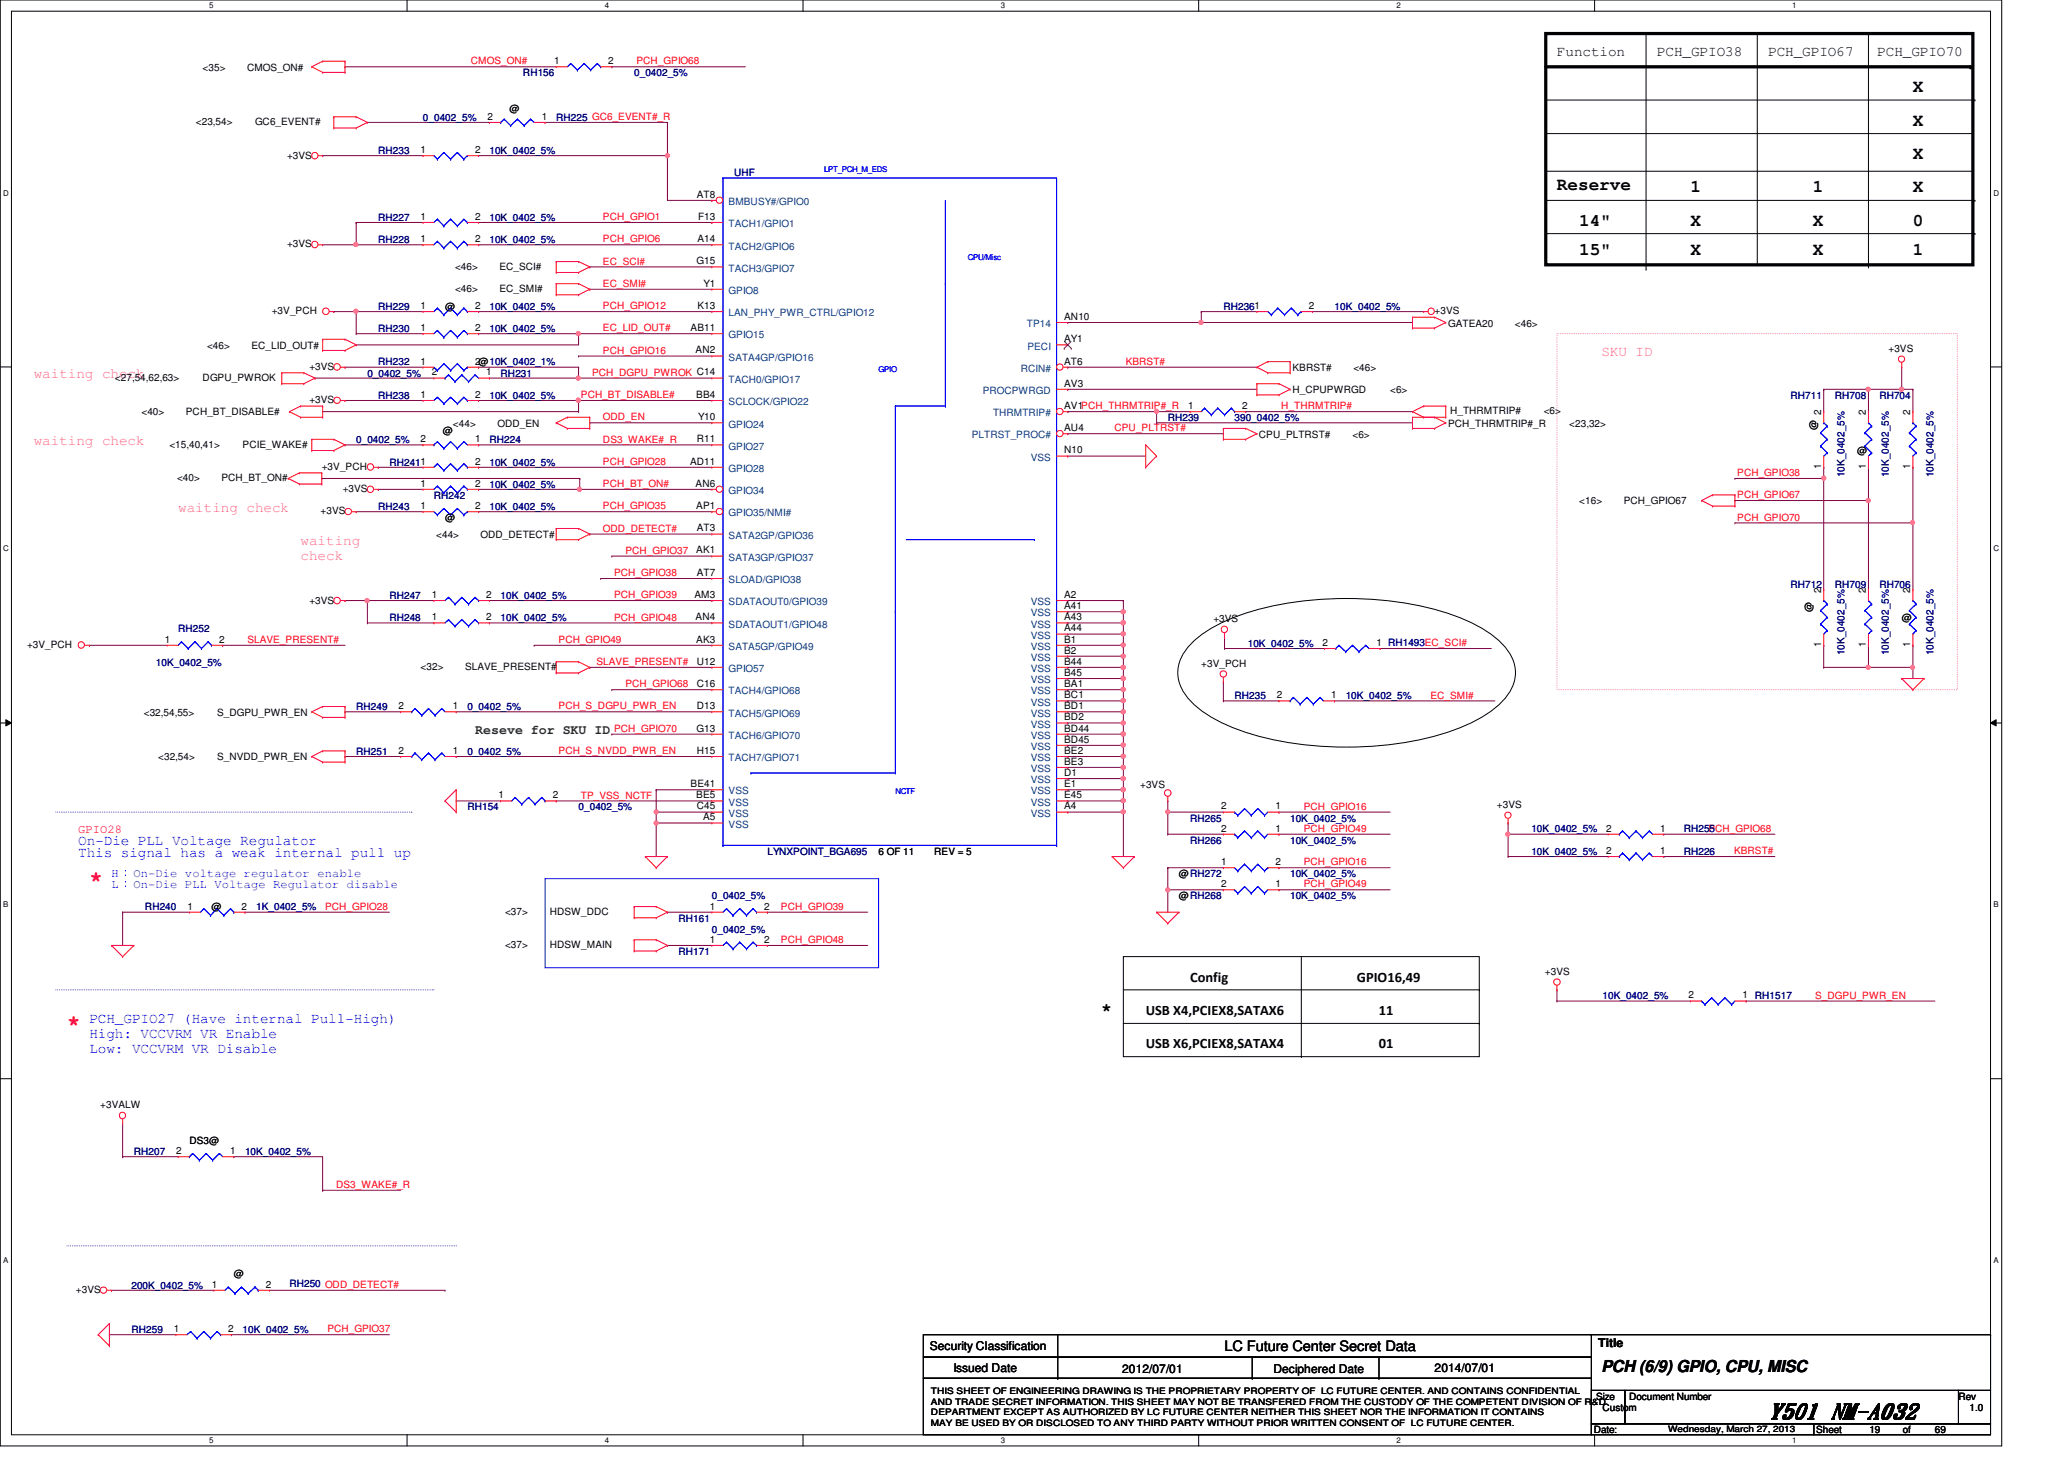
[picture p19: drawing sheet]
<svg xmlns="http://www.w3.org/2000/svg" width="297mm" height="210mm" viewBox="0 0 297 210" stroke-linecap="round" stroke-linejoin="round" font-family="sans-serif">
<defs><g id="words">
<g font-size="3.2" fill="#f00">
<text x="12.9" y="127.5">*</text>
<text x="9.6" y="148.3">*</text>
</g>
<text font-size="3" x="254.5" y="204">Y501 NM-A032</text>
<g font-size="2.5">
<text x="275.3" y="13.3">X</text>
<text x="275.3" y="18.1">X</text>
<text x="275.3" y="22.9">X</text>
<text x="224.1" y="27.3">Reserve</text>
<text x="243.3" y="27.7">1</text>
<text x="260.9" y="27.7">1</text>
<text x="275.3" y="27.7">X</text>
<text x="227.3" y="32.5">14&quot;</text>
<text x="243.3" y="32.5">X</text>
<text x="260.9" y="32.5">X</text>
<text x="275.3" y="32.5">0</text>
<text x="227.3" y="36.7">15&quot;</text>
<text x="243.3" y="36.7">X</text>
<text x="260.9" y="36.7">X</text>
<text x="275.3" y="36.7">1</text>
<text x="158.5" y="146.1">*</text>
</g>
<text font-size="2.4" x="230.5" y="197.4">PCH (6/9) GPIO, CPU, MISC</text>
<g font-size="2.1">
<text x="224.1" y="8">Function</text>
<text x="238.5" y="8">PCH_GPIO38</text>
<text x="254.5" y="8">PCH_GPIO67</text>
<text x="270.2" y="8">PCH_GPIO70</text>
<text x="171.3" y="141.2">Config</text>
<text x="195.3" y="141.2">GPIO16,49</text>
<text x="164.9" y="146">USB X4,PCIEX8,SATAX6</text>
<text x="198.5" y="146">11</text>
<text x="164.9" y="150.8">USB X6,PCIEX8,SATAX4</text>
<text x="198.5" y="150.8">01</text>
<text x="176.2" y="194.4">LC Future Center Secret Data</text>
</g>
<g font-size="2.1" fill="#f0f">
<text x="230.5" y="51.2">SKU ID</text>
<text x="4.9" y="54.4">waiting check</text>
<text x="4.9" y="64">waiting check</text>
<text x="25.7" y="73.6">waiting check</text>
<text x="43.3" y="78.4">waiting</text>
<text x="43.3" y="80.6">check</text>
</g>
<g font-size="2.1" fill="#00f">
<text x="11.3" y="123.2">This signal has a weak internal pull up</text>
<text x="11.3" y="121.6">On-Die PLL Voltage Regulator</text>
<text x="12.9" y="147.2">PCH_GPIO27 (Have internal Pull-High)</text>
<text x="12.9" y="149.4">High: VCCVRM VR Enable</text>
<text x="12.9" y="151.6">Low: VCCVRM VR Disable</text>
</g>
<text font-size="1.9" fill="#008000" x="68.4" y="105.6">Reseve for SKU ID</text>
<text font-size="1.7" fill="#f00" x="11.3" y="119.8">GPIO28</text>
<g font-size="1.7" fill="#00f">
<text x="16" y="127.8">L：On-Die PLL Voltage Regulator disable</text>
<text x="16" y="126.2">H：On-Die voltage regulator enable</text>
</g>
<g font-size="1.7">
<text x="133.8" y="194.3">Security Classification</text>
<text x="137.2" y="197.3">Issued Date</text>
<text x="161.5" y="197.5">2012/07/01</text>
<text x="183.3" y="197.5">Deciphered Date</text>
<text x="206.5" y="197.3">2014/07/01</text>
<text x="230" y="193.8">Title</text>
</g>
<g font-size="1.4">
<text x="29.2" y="10.2">&lt;35&gt;</text>
<text x="35.6" y="10.2">CMOS_ON#</text>
<text x="79.8" y="9.2">1</text>
<text x="87.5" y="9.2">2</text>
<text x="28.2" y="18">&lt;23,54&gt;</text>
<text x="36.7" y="18">GC6_EVENT#</text>
<text x="70.1" y="17.2">2</text>
<text x="73.3" y="16.1">@</text>
<text x="78" y="17.2">1</text>
<text x="41.3" y="22.8">+3VS</text>
<text x="60.5" y="22">1</text>
<text x="68.4" y="22">2</text>
<text x="100.3" y="28.4">AT8</text>
<text x="41.3" y="35.6">+3VS</text>
<text x="60.5" y="34.8">1</text>
<text x="60.5" y="31.6">1</text>
<text x="68.4" y="34.8">2</text>
<text x="68.4" y="31.6">2</text>
<text x="100.4" y="34.8">A14</text>
<text x="100.5" y="31.6">F13</text>
<text x="65.5" y="38.8">&lt;46&gt;</text>
<text x="65.5" y="42">&lt;46&gt;</text>
<text x="71.9" y="38.8">EC_SCI#</text>
<text x="71.9" y="42">EC_SMI#</text>
<text x="100.2" y="38">G15</text>
<text x="101.3" y="41.2">Y1</text>
<text x="39.1" y="45.2">+3V_PCH</text>
<text x="60.5" y="47.6">1</text>
<text x="60.5" y="44.4">1</text>
<text x="64" y="44.6">@</text>
<text x="68.4" y="47.6">2</text>
<text x="68.4" y="44.4">2</text>
<text x="99.4" y="47.6">AB11</text>
<text x="100.4" y="44.4">K13</text>
<text x="153.2" y="46">AN10</text>
<text x="188.4" y="44.4">2</text>
<text x="206.5" y="45.2">+3VS</text>
<text x="208.4" y="47">GATEA20</text>
<text x="218" y="47">&lt;46&gt;</text>
<text x="29.8" y="50.2">&lt;46&gt;</text>
<text x="36.2" y="50.2">EC_LID_OUT#</text>
<text x="44.5" y="53.2">+3VS</text>
<text x="60.5" y="52.5">1</text>
<text x="68.4" y="52.5">2@10K_0402_1%</text>
<text x="100.1" y="50.8">AN2</text>
<text x="153.2" y="52.5">AT6</text>
<text x="153.2" y="49.2">AY1</text>
<text x="186" y="53.4">KBRST#</text>
<text x="194.8" y="53.4">&lt;46&gt;</text>
<text x="271.8" y="50.6">+3VS</text>
<text x="16.5" y="54.8">&lt;27,54,62,63&gt;</text>
<text x="20.4" y="59.8">&lt;40&gt;</text>
<text x="26.8" y="59.8">PCH_BT_DISABLE#</text>
<text x="29.2" y="54.8">DGPU_PWROK</text>
<text x="44.5" y="58">+3VS</text>
<text x="60.5" y="57.2">1</text>
<text x="62.1" y="54">2</text>
<text x="68.4" y="57.2">2</text>
<text x="70" y="54">1</text>
<text x="100.2" y="57.2">BB4</text>
<text x="153.2" y="58.8">AV1PCH_THRMTRIP#_R</text>
<text x="153.2" y="55.6">AV3</text>
<text x="171" y="58.8">1</text>
<text x="178.8" y="58.8">2</text>
<text x="186" y="56.6">H_CPUPWRGD</text>
<text x="200.1" y="56.6">&lt;6&gt;</text>
<text x="208.7" y="59.6">H_THRMTRIP#</text>
<text x="222.2" y="59.6">&lt;6&gt;</text>
<text x="262.1" y="59.7" transform="rotate(-90 262.1 59.7)">2</text>
<text x="268.5" y="59.7" transform="rotate(-90 268.5 59.7)">2</text>
<text x="274.9" y="59.7" transform="rotate(-90 274.9 59.7)">2</text>
<text x="24.4" y="64.4">&lt;15,40,41&gt;</text>
<text x="34.9" y="64.4">PCIE_WAKE#</text>
<text x="60.5" y="63.6">2</text>
<text x="63.8" y="62.5">@</text>
<text x="65.2" y="61.4">&lt;44&gt;</text>
<text x="68.4" y="63.6">1</text>
<text x="71.6" y="61.4">ODD_EN</text>
<text x="100.3" y="63.6">R11</text>
<text x="100.5" y="60.5">Y10</text>
<text x="153.2" y="65.2">N10</text>
<text x="153.2" y="62">AU4</text>
<text x="181.2" y="63">CPU_PLTRST#</text>
<text x="194.6" y="63">&lt;6&gt;</text>
<text x="208.4" y="61.4">PCH_THRMTRIP#_R</text>
<text x="225.8" y="61.4">&lt;23,32&gt;</text>
<text x="261.4" y="61.9" transform="rotate(-90 261.4 61.9)">@</text>
<text x="267.3" y="65.4">@</text>
<text x="25.5" y="69.2">&lt;40&gt;</text>
<text x="31.9" y="69.2">PCH_BT_ON#</text>
<text x="46.3" y="67.6">+3V_PCH</text>
<text x="49.3" y="70.8">+3VS</text>
<text x="60.5" y="70">1</text>
<text x="68.4" y="70">2</text>
<text x="68.4" y="66.8">2</text>
<text x="99.3" y="66.8">AD11</text>
<text x="100.1" y="70">AN6</text>
<text x="262.1" y="67.5" transform="rotate(-90 262.1 67.5)">1</text>
<text x="268.5" y="67.5" transform="rotate(-90 268.5 67.5)">1</text>
<text x="274.9" y="67.5" transform="rotate(-90 274.9 67.5)">1</text>
<text x="46.1" y="74">+3VS</text>
<text x="60.5" y="73.2">1</text>
<text x="62.8" y="77.4">&lt;44&gt;</text>
<text x="64" y="75">@</text>
<text x="68.4" y="73.2">2</text>
<text x="69.2" y="77.4">ODD_DETECT#</text>
<text x="100.2" y="73.2">AP1</text>
<text x="100.3" y="76.5">AT3</text>
<text x="227.3" y="72.6">&lt;16&gt;</text>
<text x="233.7" y="72.6">PCH_GPIO67</text>
<text x="100.2" y="79.6">AK1</text>
<text x="100.3" y="82.8">AT7</text>
<text x="44.5" y="86.8">+3VS</text>
<text x="62.1" y="86">1</text>
<text x="62.1" y="89.2">1</text>
<text x="70" y="86">2</text>
<text x="70" y="89.2">2</text>
<text x="99.9" y="86">AM3</text>
<text x="100.1" y="89.2">AN4</text>
<text x="153.2" y="86">A2</text>
<text x="153.2" y="87.6">A41</text>
<text x="153.2" y="89.2">A43</text>
<text x="174.6" y="89.5">+3VS</text>
<text x="260.8" y="88" transform="rotate(-90 260.8 88)">@</text>
<text x="262.1" y="85.3" transform="rotate(-90 262.1 85.3)">2</text>
<text x="268.5" y="85.3" transform="rotate(-90 268.5 85.3)">2</text>
<text x="273.7" y="89.4">@</text>
<text x="274.9" y="85.3" transform="rotate(-90 274.9 85.3)">2</text>
<text x="3.9" y="93.2">+3V_PCH</text>
<text x="23.7" y="92.5">1</text>
<text x="31.5" y="92.5">2</text>
<text x="100.2" y="92.5">AK3</text>
<text x="100.3" y="95.6">U12</text>
<text x="153.2" y="94">B2</text>
<text x="153.2" y="92.5">B1</text>
<text x="153.2" y="90.8">A44</text>
<text x="153.2" y="95.6">B44</text>
<text x="172.9" y="95.9">+3V_PCH</text>
<text x="190.3" y="92.9">2</text>
<text x="198.1" y="92.9">1 RH1493EC_SCI#</text>
<text x="262.1" y="93.1" transform="rotate(-90 262.1 93.1)">1</text>
<text x="268.5" y="93.1" transform="rotate(-90 268.5 93.1)">1</text>
<text x="274.9" y="93.1" transform="rotate(-90 274.9 93.1)">1</text>
<text x="60.5" y="96.4">&lt;32&gt;</text>
<text x="66.9" y="96.4">SLAVE_PRESENT#</text>
<text x="100.3" y="98.8">C16</text>
<text x="153.2" y="98.8">BA1</text>
<text x="153.2" y="100.5">BC1</text>
<text x="153.2" y="97.2">B45</text>
<text x="183.8" y="100.5">2</text>
<text x="191.6" y="100.5">1</text>
<text x="20.7" y="103">&lt;32,54,55&gt;</text>
<text x="31.2" y="103">S_DGPU_PWR_EN</text>
<text x="57.4" y="102">2</text>
<text x="65.1" y="102">1</text>
<text x="100.2" y="105.2">G13</text>
<text x="100.3" y="102">D13</text>
<text x="153.2" y="106.8">BD45</text>
<text x="153.2" y="103.6">BD2</text>
<text x="153.2" y="105.2">BD44</text>
<text x="153.2" y="102">BD1</text>
<text x="22.8" y="109.4">&lt;32,54&gt;</text>
<text x="31.2" y="109.4">S_NVDD_PWR_EN</text>
<text x="57.4" y="108.5">2</text>
<text x="65.1" y="108.5">1</text>
<text x="99.4" y="113.2">BE41</text>
<text x="100.3" y="108.5">H15</text>
<text x="153.2" y="113.2">E1</text>
<text x="153.2" y="111.6">D1</text>
<text x="153.2" y="110">BE3</text>
<text x="153.2" y="108.5">BE2</text>
<text x="164.1" y="113.4">+3VS</text>
<text x="71.8" y="114.9">1</text>
<text x="79.5" y="114.9">2</text>
<text x="100.2" y="114.9">BE5</text>
<text x="100.3" y="116.5">C45</text>
<text x="101.2" y="118">A5</text>
<text x="153.2" y="116.5">A4</text>
<text x="153.2" y="114.9">E45</text>
<text x="175.8" y="119.6">2</text>
<text x="175.8" y="116.5">2</text>
<text x="183.6" y="119.6">1</text>
<text x="183.6" y="116.5">1</text>
<text x="215.4" y="116.2">+3VS</text>
<text x="231.1" y="119.6">2</text>
<text x="238.9" y="119.6">1</text>
<text x="126.4" y="123">6 OF 11</text>
<text x="134.4" y="123">REV = 5</text>
<text x="175.8" y="124.5">1</text>
<text x="183.6" y="124.5">2</text>
<text x="231.1" y="122.9">2</text>
<text x="238.9" y="122.9">1</text>
<text x="27" y="130.9">1</text>
<text x="30.4" y="131">@</text>
<text x="34.8" y="130.9">2</text>
<text x="72.7" y="131.6">&lt;37&gt;</text>
<text x="79.1" y="131.6">HDSW_DDC</text>
<text x="102.1" y="130.9">1</text>
<text x="110" y="130.9">2</text>
<text x="169.7" y="129.4">@RH268</text>
<text x="169.7" y="126.2">@RH272</text>
<text x="175.8" y="127.6">2</text>
<text x="183.6" y="127.6">1</text>
<text x="72.7" y="136.4">&lt;37&gt;</text>
<text x="79.1" y="136.4">HDSW_MAIN</text>
<text x="102.1" y="135.6">1</text>
<text x="110" y="135.6">2</text>
<text x="222.3" y="140.3">+3VS</text>
<text x="243" y="143.6">2</text>
<text x="250.8" y="143.6">1 RH1517</text>
<text x="14.4" y="159.5">+3VALW</text>
<text x="25.4" y="166">2</text>
<text x="27.3" y="164.6">DS3@</text>
<text x="33.1" y="166">1</text>
<text x="30.5" y="185.3">1</text>
<text x="33.7" y="183.8">@</text>
<text x="38.3" y="185.3">2</text>
<text x="10.9" y="186">+3VS</text>
<text x="25" y="191.6">1</text>
<text x="32.8" y="191.6">2</text>
<text x="229.7" y="201.4">Size</text>
<text x="230.6" y="203">Custom</text>
<text x="234.5" y="201.4">Document Number</text>
<text x="281.9" y="201.4">Rev</text>
<text x="283.5" y="203">1.0</text>
<text x="229.4" y="206.2">Date:</text>
<text x="261.4" y="206.2">Sheet</text>
<text x="269" y="206.2">19</text>
<text x="273.9" y="206.2">of</text>
<text x="278.5" y="206.2">69</text>
</g>
<g font-size="1.4" fill="#f00">
<text x="67.8" y="9.3">CMOS_ON#</text>
<text x="91.6" y="9.3">PCH_GPIO68</text>
<text x="86.8" y="34.9">PCH_GPIO6</text>
<text x="86.8" y="31.7">PCH_GPIO1</text>
<text x="86.8" y="38.1">EC_SCI#</text>
<text x="86.8" y="41.3">EC_SMI#</text>
<text x="86.8" y="47.7">EC_LID_OUT#</text>
<text x="86.8" y="44.5">PCH_GPIO12</text>
<text x="86.8" y="50.9">PCH_GPIO16</text>
<text x="162" y="52.5">KBRST#</text>
<text x="83.6" y="57.3">PCH_BT_DISABLE#</text>
<text x="85.2" y="54.1">PCH_DGPU_PWROK C14</text>
<text x="184.4" y="58.9">H_THRMTRIP#</text>
<text x="86.8" y="60.5">ODD_EN</text>
<text x="86.8" y="63.7">DS3_WAKE#_R</text>
<text x="160.4" y="62.1">CPU_PLTRST#</text>
<text x="86.8" y="66.9">PCH_GPIO28</text>
<text x="86.8" y="70.1">PCH_BT_ON#</text>
<text x="250" y="71.7">PCH_GPIO67</text>
<text x="250" y="68.5">PCH_GPIO38</text>
<text x="86.8" y="73.3">PCH_GPIO35</text>
<text x="86.8" y="76.5">ODD_DETECT#</text>
<text x="250" y="74.9">PCH_GPIO70</text>
<text x="88.4" y="82.9">PCH_GPIO38</text>
<text x="90" y="79.7">PCH_GPIO37</text>
<text x="88.4" y="89.3">PCH_GPIO48</text>
<text x="88.4" y="86.1">PCH_GPIO39</text>
<text x="35.6" y="92.5">SLAVE_PRESENT#</text>
<text x="80.4" y="92.5">PCH_GPIO49</text>
<text x="85.8" y="95.7">SLAVE_PRESENT#</text>
<text x="90" y="98.9">PCH_GPIO68</text>
<text x="205.9" y="100.5">EC_SMI#</text>
<text x="80.4" y="102.1">PCH_S_DGPU_PWR_EN</text>
<text x="88.4" y="105.3">PCH_GPIO70</text>
<text x="80.4" y="108.5">PCH_S_NVDD_PWR_EN</text>
<text x="83.6" y="114.9">TP_VSS_NCTF</text>
<text x="187.6" y="116.5">PCH_GPIO16</text>
<text x="187.6" y="119.7">PCH_GPIO49</text>
<text x="245.9" y="119.7">PCH_GPIO68</text>
<text x="187.6" y="124.5">PCH_GPIO16</text>
<text x="249.6" y="122.9">KBRST#</text>
<text x="46.8" y="130.9">PCH_GPIO28</text>
<text x="112.4" y="130.9">PCH_GPIO39</text>
<text x="187.6" y="127.7">PCH_GPIO49</text>
<text x="112.4" y="135.7">PCH_GPIO48</text>
<text x="261.2" y="143.7">S_DGPU_PWR_EN</text>
<text x="48.4" y="170.9">DS3_WAKE#_R</text>
<text x="47.1" y="191.7">PCH_GPIO37</text>
</g>
<g font-size="1.4" fill="#000080">
<text x="75.3" y="11">RH156</text>
<text x="91.3" y="11">0_0402_5%</text>
<text x="60.9" y="17.4">0_0402_5%</text>
<text x="80" y="17.4">RH225 GC6_EVENT#_R</text>
<text x="54.4" y="22.2">RH233</text>
<text x="70.4" y="22.2">10K_0402_5%</text>
<text x="105.7" y="25.4">UHF</text>
<text x="54.4" y="35">RH228</text>
<text x="54.4" y="31.7">RH227</text>
<text x="70.4" y="35">10K_0402_5%</text>
<text x="70.4" y="31.7">10K_0402_5%</text>
<text x="54.4" y="47.8">RH230</text>
<text x="54.4" y="44.6">RH229</text>
<text x="70.4" y="47.8">10K_0402_5%</text>
<text x="70.4" y="44.6">10K_0402_5%</text>
<text x="176.1" y="44.6">RH2361</text>
<text x="192.1" y="44.6">10K_0402_5%</text>
<text x="54.4" y="52.6">RH232</text>
<text x="52.9" y="54.2">0_0402_5%</text>
<text x="54.4" y="57.4">RH238</text>
<text x="70.4" y="57.4">10K_0402_5%</text>
<text x="72" y="54.2">RH231</text>
<text x="257.7" y="57.4">RH711</text>
<text x="264.1" y="57.4">RH708</text>
<text x="270.5" y="57.4">RH704</text>
<text x="51.3" y="63.8">0_0402_5%</text>
<text x="70.4" y="63.8">RH224</text>
<text x="168.1" y="60.6">RH239</text>
<text x="177.7" y="60.6">390_0402_5%</text>
<text x="56" y="67">RH2411</text>
<text x="62.4" y="71.8">RH242</text>
<text x="70.4" y="70.2">10K_0402_5%</text>
<text x="70.4" y="67">10K_0402_5%</text>
<text x="265.4" y="68.7" transform="rotate(-90 265.4 68.7)">10K_0402_5%</text>
<text x="271.8" y="68.7" transform="rotate(-90 271.8 68.7)">10K_0402_5%</text>
<text x="278.3" y="68.7" transform="rotate(-90 278.3 68.7)">10K_0402_5%</text>
<text x="54.4" y="73.4">RH243</text>
<text x="70.4" y="73.4">10K_0402_5%</text>
<text x="56" y="86.2">RH247</text>
<text x="56" y="89.4">RH248</text>
<text x="72" y="86.2">10K_0402_5%</text>
<text x="72" y="89.4">10K_0402_5%</text>
<text x="257.7" y="84.6">RH712</text>
<text x="264.1" y="84.6">RH709</text>
<text x="270.5" y="84.6">RH706</text>
<text x="22.4" y="95.8">10K_0402_5%</text>
<text x="25.7" y="91">RH252</text>
<text x="179.6" y="93">10K_0402_5%</text>
<text x="265.4" y="94.3" transform="rotate(-90 265.4 94.3)">10K_0402_5%</text>
<text x="271.8" y="94.3" transform="rotate(-90 271.8 94.3)">10K_0402_5%</text>
<text x="278.3" y="94.3" transform="rotate(-90 278.3 94.3)">10K_0402_5%</text>
<text x="177.7" y="100.6">RH235</text>
<text x="193.7" y="100.6">10K_0402_5%</text>
<text x="51.3" y="102.2">RH249</text>
<text x="67.3" y="102.2">0_0402_5%</text>
<text x="51.3" y="108.6">RH251</text>
<text x="67.3" y="108.6">0_0402_5%</text>
<text x="67.3" y="116.6">RH154</text>
<text x="83.3" y="116.6">0_0402_5%</text>
<text x="171.3" y="118.2">RH265</text>
<text x="185.7" y="118.2">10K_0402_5%</text>
<text x="220.4" y="119.8">10K_0402_5%</text>
<text x="242.3" y="119.8">RH255</text>
<text x="110.4" y="123">LYNXPOINT_BGA695</text>
<text x="171.3" y="121.4">RH266</text>
<text x="185.7" y="121.4">10K_0402_5%</text>
<text x="220.4" y="123">10K_0402_5%</text>
<text x="242.3" y="123">RH226</text>
<text x="20.9" y="131">RH240</text>
<text x="36.9" y="131">1K_0402_5%</text>
<text x="102.4" y="129.4">0_0402_5%</text>
<text x="185.7" y="129.4">10K_0402_5%</text>
<text x="185.7" y="126.2">10K_0402_5%</text>
<text x="97.7" y="137.4">RH171</text>
<text x="97.7" y="132.6">RH161</text>
<text x="102.4" y="134.2">0_0402_5%</text>
<text x="230.6" y="143.8">10K_0402_5%</text>
<text x="19.3" y="166.2">RH207</text>
<text x="35.3" y="166.2">10K_0402_5%</text>
<text x="18.9" y="185.4">200K_0402_5%</text>
<text x="41.7" y="185.2">RH250 ODD_DETECT#</text>
<text x="18.9" y="191.8">RH259</text>
<text x="34.9" y="191.8">10K_0402_5%</text>
</g>
<g font-size="1.4" fill="#004080">
<text x="104.9" y="29.5">BMBUSY#/GPIO0</text>
<text x="104.9" y="32.7">TACH1/GPIO1</text>
<text x="104.9" y="35.9">TACH2/GPIO6</text>
<text x="104.9" y="39.1">TACH3/GPIO7</text>
<text x="104.9" y="45.5">LAN_PHY_PWR_CTRL/GPIO12</text>
<text x="104.9" y="42.3">GPIO8</text>
<text x="147.8" y="47.1">TP14</text>
<text x="104.9" y="48.7">GPIO15</text>
<text x="104.9" y="51.9">SATA4GP/GPIO16</text>
<text x="146.9" y="53.5">RCIN#</text>
<text x="147.9" y="50.3">PECI</text>
<text x="104.9" y="58.3">SCLOCK/GPIO22</text>
<text x="104.9" y="55.1">TACH0/GPIO17</text>
<text x="141.4" y="56.7">PROCPWRGD</text>
<text x="142.9" y="59.9">THRMTRIP#</text>
<text x="104.9" y="64.7">GPIO27</text>
<text x="104.9" y="61.5">GPIO24</text>
<text x="139.9" y="63.1">PLTRST_PROC#</text>
<text x="104.9" y="67.9">GPIO28</text>
<text x="104.9" y="71.1">GPIO34</text>
<text x="148.3" y="66.3">VSS</text>
<text x="104.9" y="74.3">GPIO35/NMI#</text>
<text x="104.9" y="77.5">SATA2GP/GPIO36</text>
<text x="104.9" y="80.7">SATA3GP/GPIO37</text>
<text x="104.9" y="83.9">SLOAD/GPIO38</text>
<text x="104.9" y="87.1">SDATAOUT0/GPIO39</text>
<text x="148.3" y="87.1">VSS</text>
<text x="148.3" y="88.7">VSS</text>
<text x="104.9" y="90.3">SDATAOUT1/GPIO48</text>
<text x="104.9" y="93.5">SATA5GP/GPIO49</text>
<text x="148.3" y="95.1">VSS</text>
<text x="148.3" y="93.5">VSS</text>
<text x="148.3" y="91.9">VSS</text>
<text x="148.3" y="90.3">VSS</text>
<text x="104.9" y="99.9">TACH4/GPIO68</text>
<text x="104.9" y="96.7">GPIO57</text>
<text x="148.3" y="99.9">VSS</text>
<text x="148.3" y="101.5">VSS</text>
<text x="148.3" y="98.3">VSS</text>
<text x="148.3" y="96.7">VSS</text>
<text x="104.9" y="106.3">TACH6/GPIO70</text>
<text x="104.9" y="103.1">TACH5/GPIO69</text>
<text x="148.3" y="107.9">VSS</text>
<text x="148.3" y="104.7">VSS</text>
<text x="148.3" y="106.3">VSS</text>
<text x="148.3" y="103.1">VSS</text>
<text x="104.9" y="109.5">TACH7/GPIO71</text>
<text x="148.3" y="112.7">VSS</text>
<text x="148.3" y="111.1">VSS</text>
<text x="148.3" y="109.5">VSS</text>
<text x="104.9" y="119.1">VSS</text>
<text x="104.9" y="117.5">VSS</text>
<text x="104.9" y="115.9">VSS</text>
<text x="104.9" y="114.3">VSS</text>
<text x="148.3" y="117.5">VSS</text>
<text x="148.3" y="115.9">VSS</text>
<text x="148.3" y="114.3">VSS</text>
</g>
<g font-size="1.3">
<text x="134" y="200.6">THIS SHEET OF ENGINEERING DRAWING IS THE PROPRIETARY PROPERTY OF LC FUTURE CENTER. AND CONTAINS CONFIDENTIAL</text>
<text x="134" y="202.1">AND TRADE SECRET INFORMATION. THIS SHEET MAY NOT BE TRANSFERED FROM THE CUSTODY OF THE COMPETENT DIVISION OF R&amp;D</text>
<text x="134" y="203.6">DEPARTMENT EXCEPT AS AUTHORIZED BY LC FUTURE CENTER NEITHER THIS SHEET NOR THE INFORMATION IT CONTAINS</text>
<text x="134" y="205.1">MAY BE USED BY OR DISCLOSED TO ANY THIRD PARTY WITHOUT PRIOR WRITTEN CONSENT OF LC FUTURE CENTER.</text>
<text x="240.1" y="206">Wednesday, March 27, 2013</text>
</g>
<g font-size="1.1">
<text x="30.1" y="1.1">5</text>
<text x="87" y="1.1">4</text>
<text x="144" y="1.1">3</text>
<text x="201" y="1.1">2</text>
<text x="257.9" y="1.1">1</text>
<text x=".5" y="28.2">D</text>
<text x="286.9" y="28.2">D</text>
<text x=".5" y="79.3">C</text>
<text x="286.9" y="79.3">C</text>
<text x=".5" y="130.6">B</text>
<text x="286.9" y="130.6">B</text>
<text x=".5" y="181.7">A</text>
<text x="286.9" y="181.7">A</text>
<text x="30.1" y="207.6">5</text>
<text x="87" y="207.6">4</text>
<text x="144" y="207.6">3</text>
<text x="201" y="207.6">2</text>
<text x="257.9" y="207.6">1</text>
</g>
<g font-size="1.1" fill="#00f">
<text x="118.6" y="24.7">LPT_PCH_M_EDS</text>
<text x="139.3" y="37.5">CPU/Misc</text>
<text x="126.4" y="53.5">GPIO</text>
<text x="128.9" y="114.3">NCTF</text>
</g>
</g></defs>
<path d="M0 0h288.1v208h-288.1zM1.6 1.6h284.9v204.8h-284.9z" fill="none" stroke="#000" stroke-width=".14"/>
<g fill="#fff">
<path d="M30.1 .2h.6v1.2h-.6z"/>
<path d="M30.1 206.6h.6v1.2h-.6z"/>
</g>
<path d="M58.6 0v1.6M58.6 206.4v1.6" fill="none" stroke="#000" stroke-width=".14"/>
<g fill="#fff">
<path d="M87 .2h.6v1.2h-.6z"/>
<path d="M87 206.6h.6v1.2h-.6z"/>
</g>
<path d="M115.6 0v1.6M115.6 206.4v1.6" fill="none" stroke="#000" stroke-width=".14"/>
<g fill="#fff">
<path d="M144 .2h.6v1.2h-.6z"/>
<path d="M144 206.6h.6v1.2h-.6z"/>
</g>
<path d="M172.5 0v1.6M172.5 206.4v1.6" fill="none" stroke="#000" stroke-width=".14"/>
<g fill="#fff">
<path d="M201 .2h.5v1.2h-.5z"/>
<path d="M201 206.6h.5v1.2h-.5z"/>
</g>
<path d="M229.5 0v1.6M229.5 206.4v1.6" fill="none" stroke="#000" stroke-width=".14"/>
<g fill="#fff">
<path d="M257.9 .2h.6v1.2h-.6z"/>
<path d="M257.9 206.6h.6v1.2h-.6z"/>
<path d="M.5 27.2h.7v1.2h-.7z"/>
<path d="M286.9 27.2h.8v1.2h-.8z"/>
<path d="M.5 78.4h.7v1.1h-.7z"/>
<path d="M286.9 78.4h.8v1.1h-.8z"/>
</g>
<path d="M0 52.8h1.6M286.5 52.8h1.6" fill="none" stroke="#000" stroke-width=".14"/>
<g fill="#fff">
<path d="M.5 129.6h.7v1.2h-.7z"/>
<path d="M286.9 129.6h.7v1.2h-.7z"/>
</g>
<path d="M0 104h1.6M.8 103.5l.8 .5-.8 .4zM286.5 104l.8-.5v.9zM286.5 104h1.6" fill="none" stroke="#000" stroke-width=".14"/>
<path d="M.8 103.5l.8 .5-.8 .4zM286.5 104l.8-.5v.9z" fill="#000"/>
<g fill="#fff">
<path d="M.5 180.8h.7v1.1h-.7z"/>
<path d="M286.9 180.8h.7v1.1h-.7z"/>
</g>
<g fill="none" stroke="#000" stroke-width=".14">
<path d="M222.5 14.4h61.7M222.5 19.2h61.4M236.9 4.8v33.9M252.9 4.8v33.3M268.9 4.8v33.6M283.9 19.2h.1M284.2 14.4h.1M222.5 33.6h61.7M222.5 24.6h61.4M222.5 28.8h61.7M236.9 38.7h.1M252.9 38.1h.1"/>
<path d="M268.9 38.4h.1M283.9 24.6h.1M284.2 33.6h.1M284.2 28.8h.1M171.2 92.9a18.6 18.6 0 0 1 7.9-4.6 50.8 50.8 0 0 1 29.4 0 18.7 18.7 0 0 1 7.9 4.6 5.4 5.4 0 0 1 0 7.8 18.7 18.7 0 0 1-7.9 4.6 50.5 50.5 0 0 1-29.4 0 18.6 18.6 0 0 1-7.9-4.6 5.4 5.4 0 0 1 0-7.8zM161.7 137.6h51.2v14.4h-51.2zM187.3 137.6v14.4M0 155.2h1.6M161.7 142.4h51.2M161.7 147.2h51.2M187.3 152h.1M212.9 142.4h.1"/>
<path d="M212.9 147.2h.1M286.5 155.2h1.6"/>
</g>
<path d="M8 116.8h51.3M59.3 116.8h.1M8 142.4h54.4M62.4 142.4h.1M9.6 179.2h56.1M65.7 179.2h.1" fill="none" stroke="#00f" stroke-width=".14" stroke-dasharray="0 .3"/>
<path d="M222.5 4.8h61.4v33.3h-61.4zM222.5 9.6h61.1" fill="none" stroke="#000" stroke-width=".47"/>
<circle cx="283.6" cy="9.6" r=".23" fill="#000"/>
<path d="M224.1 48h57.6v51.2h-57.6z" fill="none" stroke="#f0f" stroke-width=".14" stroke-dasharray="0 .3"/>
<path d="M78.4 126.4h48v12.8h-48z" fill="none" stroke="#00f" stroke-width=".14"/>
<path d="M168.1 116.8h.1M168.1 116.8h8M184.1 116.8h.1M184.1 116.8h16" fill="none" stroke="#800040" stroke-width=".14"/>
<circle cx="168.1" cy="116.8" r=".3" fill="#f0f"/>
<circle cx="168.1" cy="116.8" r=".3" fill="none" stroke="#f0f" stroke-width=".14"/>
<path d="M168.1 115.2h.1M168.1 115.2v1.6M168.1 124.8h.1M168.1 128h.1M168.1 124.8h8M168.1 128v3.2M168.1 128h8M184.1 124.8h.1M184.1 128h.1M184.1 124.8h16M184.1 128h16" fill="none" stroke="#800040" stroke-width=".14"/>
<circle cx="168.1" cy="128" r=".3" fill="#f0f"/>
<circle cx="168.1" cy="128" r=".3" fill="none" stroke="#f0f" stroke-width=".14"/>
<g fill="none" stroke="#800040" stroke-width=".14">
<path d="M168.1 116.8h.1M168.1 116.8v3.2M217 118.4h.1M217 118.4v4.8M168.1 124.8h.1M168.1 120h.1M168.1 124.8v3.2M168.1 120h8M184.1 120h.1M184.1 120h16M217 120h.1M217 120h14.4"/>
<path d="M239.4 120h.1M239.4 120h16"/>
</g>
<circle cx="217" cy="120" r=".3" fill="#f0f"/>
<circle cx="217" cy="120" r=".3" fill="none" stroke="#f0f" stroke-width=".14"/>
<g fill="none" stroke="#800040" stroke-width=".14">
<path d="M96.1 17.6v11.2h6.3M68.9 22.4h.1M68.9 22.4h27.2M96.1 22.4h.1M102.4 28.8h.1M217 123.2h.1M217 123.2h14.4M239.4 123.2h.1M239.4 123.2h16M224.1 144h.1M224.1 142.4h.1M224.1 144h19.2"/>
<path d="M224.1 142.4v1.6M251.3 144h.1M251.3 144h27.2"/>
</g>
<circle cx="96.1" cy="22.4" r=".3" fill="#f0f"/>
<circle cx="96.1" cy="22.4" r=".3" fill="none" stroke="#f0f" stroke-width=".14"/>
<path d="M46.4 22.4h.1M46.4 22.4h14.5M46.4 35.2h14.5M51.3 35.2h.1M68.9 35.2h.1M68.9 35.2h33.5M68.9 32h33.5M102.4 32h.1" fill="none" stroke="#800040" stroke-width=".14"/>
<circle cx="51.2" cy="35.2" r=".3" fill="#f0f"/>
<circle cx="51.2" cy="35.2" r=".3" fill="none" stroke="#f0f" stroke-width=".14"/>
<g fill="none" stroke="#800040" stroke-width=".14">
<path d="M51.3 32h.1M51.3 32v3.2M51.3 32h9.6M84.9 38.4h.1M84.9 38.4h17.5M48 44.8h.1M48 44.8h3.3M51.3 49.6h.1M51.3 48h.1M51.3 44.8h.1M51.3 44.8v3.2M51.3 48h9.6"/>
<path d="M68.9 48h.1M68.9 48h33.5M83.3 48h.1M83.3 48v1.6h-32M84.9 41.6h.1M84.9 41.6h17.5"/>
</g>
<circle cx="83.2" cy="48" r=".3" fill="#f0f"/>
<circle cx="83.2" cy="48" r=".3" fill="none" stroke="#f0f" stroke-width=".14"/>
<path d="M51.3 44.8h.1M51.3 44.8h9.6M68.9 44.8h.1M68.9 44.8h33.5" fill="none" stroke="#800040" stroke-width=".14"/>
<circle cx="51.2" cy="44.8" r=".3" fill="#f0f"/>
<circle cx="51.2" cy="44.8" r=".3" fill="none" stroke="#f0f" stroke-width=".14"/>
<path d="M83.3 51.2h.1M83.3 52.8h.1M83.3 51.2h19.1M83.3 52.8v1.6" fill="none" stroke="#800040" stroke-width=".14"/>
<circle cx="83.2" cy="54.4" r=".3" fill="#f0f"/>
<circle cx="83.2" cy="54.4" r=".3" fill="none" stroke="#f0f" stroke-width=".14"/>
<g fill="none" stroke="#800040" stroke-width=".14">
<path d="M46.4 59.2h36.9M49.7 52.8h.1M49.7 57.6h.1M49.7 52.8h11.2M49.7 57.6h11.2M68.9 52.8h.1M68.9 57.6h.1M68.9 52.8h14.4M68.9 57.6h33.5M83.3 54.4h.1M83.3 59.2h.1M83.3 57.6h.1"/>
<path d="M83.3 54.4h19.1M83.3 57.6v1.6"/>
</g>
<circle cx="83.2" cy="57.6" r=".31" fill="#f0f"/>
<circle cx="83.2" cy="57.6" r=".31" fill="none" stroke="#f0f" stroke-width=".14"/>
<g fill="none" stroke="#800040" stroke-width=".14">
<path d="M46.3 68.8h.1M46.3 68.8h37.1M49.7 64h.1M49.7 64h11.2M54.4 67.2h.1M54.4 70.4h.1M54.4 67.2h6.5M54.4 70.4h6.5M68.9 64h.1M68.9 67.2h.1M68.9 70.4h.1M68.9 64h33.5"/>
<path d="M68.9 67.2h33.5M68.9 70.4h33.5M83.4 68.8h.1M83.4 70.4h.1M83.4 68.8v1.6M84.9 60.8h.1M84.9 60.8h17.5"/>
</g>
<circle cx="83.4" cy="70.4" r=".3" fill="#f0f"/>
<circle cx="83.4" cy="70.4" r=".3" fill="none" stroke="#f0f" stroke-width=".14"/>
<g fill="none" stroke="#800040" stroke-width=".14">
<path d="M51.3 73.6h.1M51.3 73.6h9.6M68.9 73.6h.1M68.9 73.6h33.5M84.9 76.8h.1M84.9 76.8h17.5M49.7 86.4h.1M49.7 86.4h3.2M52.9 89.6h.1M52.9 86.4h.1M52.9 89.6h9.5M52.9 86.4v3.2"/>
<path d="M86.4 83.2h.1M86.4 83.2h16M88 80h.1M88 80h14.4"/>
</g>
<circle cx="52.8" cy="86.4" r=".3" fill="#f0f"/>
<circle cx="52.8" cy="86.4" r=".3" fill="none" stroke="#f0f" stroke-width=".14"/>
<g fill="none" stroke="#800040" stroke-width=".14">
<path d="M52.9 86.4h.1M52.9 86.4h9.5M70.4 89.6h.1M70.4 86.4h32M70.4 89.6h32M76.9 92.8h.1M76.9 92.8h25.5M88 99.2h.1M88 99.2h14.4M102.4 86.4h.1M65.7 115.2h.1M65.7 115.2h6.3"/>
<path d="M80 115.2h.1M80 115.2h22.4M88 105.6h.1M88 105.6h14.4M94.4 116.8h.1M94.4 116.8v1.6"/>
</g>
<circle cx="94.4" cy="116.8" r=".3" fill="#f0f"/>
<circle cx="94.4" cy="116.8" r=".3" fill="none" stroke="#f0f" stroke-width=".14"/>
<path d="M94.4 113.6h.1M94.4 116.8h.1M94.4 118.4h.1M94.4 113.6h8M94.4 113.6v3.2M94.4 118.4v4.8M94.4 116.8h8" fill="none" stroke="#800040" stroke-width=".14"/>
<circle cx="94.4" cy="118.4" r=".3" fill="#f0f"/>
<circle cx="94.4" cy="118.4" r=".3" fill="none" stroke="#f0f" stroke-width=".14"/>
<path d="M153.7 46.4h.1M153.7 46.4h49.6M172.9 44.8h.1M172.9 46.4h.1M172.9 44.8h8M172.9 44.8v1.6M188.9 44.8h.1M188.9 44.8h16M94.4 118.4h.1M94.4 118.4h8" fill="none" stroke="#800040" stroke-width=".14"/>
<circle cx="172.8" cy="46.4" r=".3" fill="#f0f"/>
<circle cx="172.8" cy="46.4" r=".3" fill="none" stroke="#f0f" stroke-width=".14"/>
<path d="M153.7 52.8h.1M153.7 56h.1M153.7 59.2h.1M153.7 52.8h27.2M153.7 56h27.2M153.7 59.2h17.6M166.5 59.2h.1M166.5 59.2v1.6M166.5 60.8h.1M166.5 60.8h36.8" fill="none" stroke="#800040" stroke-width=".14"/>
<circle cx="166.5" cy="59.2" r=".3" fill="#f0f"/>
<circle cx="166.5" cy="59.2" r=".3" fill="none" stroke="#f0f" stroke-width=".14"/>
<path d="M179.3 59.2h.1M179.3 59.2h24M153.7 62.4h.1M153.7 65.6h.1M153.7 62.4h22.4M153.7 65.6h11.2M153.7 99.2h.1M153.7 99.2h8M153.7 110.4h.1M153.7 108.8h.1M153.7 110.4h8M153.7 108.8h8" fill="none" stroke="#800040" stroke-width=".14"/>
<circle cx="161.7" cy="108.8" r=".31" fill="#f0f"/>
<circle cx="161.7" cy="108.8" r=".31" fill="none" stroke="#f0f" stroke-width=".14"/>
<path d="M161.7 108.8h.1M161.7 110.4h.1M161.7 108.8v3.2" fill="none" stroke="#800040" stroke-width=".14"/>
<circle cx="161.7" cy="110.4" r=".31" fill="#f0f"/>
<circle cx="161.7" cy="110.4" r=".31" fill="none" stroke="#f0f" stroke-width=".14"/>
<path d="M153.7 107.2h.1M153.7 105.6h.1M153.7 107.2h8M153.7 105.6h8" fill="none" stroke="#800040" stroke-width=".14"/>
<circle cx="161.6" cy="105.6" r=".32" fill="#f0f"/>
<circle cx="161.6" cy="105.6" r=".32" fill="none" stroke="#f0f" stroke-width=".14"/>
<path d="M153.7 104h.1M153.7 100.8h.1M153.7 100.8h8M161.7 105.6h.1M161.7 102.4h.1M161.7 102.4v1.6h-8M161.7 105.6v1.6" fill="none" stroke="#800040" stroke-width=".14"/>
<circle cx="161.7" cy="100.8" r=".31" fill="#f0f"/>
<circle cx="161.7" cy="100.8" r=".31" fill="none" stroke="#f0f" stroke-width=".14"/>
<path d="M153.7 96h.1M153.7 94.4h.1M153.7 96h8M153.7 94.4h8M161.7 97.6h.1M161.7 97.6v1.6" fill="none" stroke="#800040" stroke-width=".14"/>
<circle cx="161.7" cy="94.4" r=".31" fill="#f0f"/>
<circle cx="161.7" cy="94.4" r=".31" fill="none" stroke="#f0f" stroke-width=".14"/>
<path d="M153.7 86.4h.1M153.7 92.8h.1M153.7 86.4h8M153.7 92.8h8" fill="none" stroke="#800040" stroke-width=".14"/>
<circle cx="161.7" cy="92.8" r=".31" fill="#f0f"/>
<circle cx="161.7" cy="92.8" r=".31" fill="none" stroke="#f0f" stroke-width=".14"/>
<path d="M153.7 89.6h.1M161.7 94.4h.1M161.7 88h.1M161.7 88v1.6h-8M161.7 94.4v1.6" fill="none" stroke="#800040" stroke-width=".14"/>
<circle cx="161.6" cy="89.6" r=".32" fill="#f0f"/>
<circle cx="161.6" cy="89.6" r=".32" fill="none" stroke="#f0f" stroke-width=".14"/>
<path d="M153.7 88h.1M153.7 88h8" fill="none" stroke="#800040" stroke-width=".14"/>
<circle cx="161.7" cy="88" r=".31" fill="#f0f"/>
<circle cx="161.7" cy="88" r=".31" fill="none" stroke="#f0f" stroke-width=".14"/>
<path d="M161.7 107.2h.1M161.7 107.2v1.6" fill="none" stroke="#800040" stroke-width=".14"/>
<circle cx="161.7" cy="107.2" r=".31" fill="#f0f"/>
<circle cx="161.7" cy="107.2" r=".31" fill="none" stroke="#f0f" stroke-width=".14"/>
<path d="M161.7 86.4h.1M161.7 91.2h.1M161.7 92.8h.1M161.7 99.2h.1M161.7 86.4v1.6M161.7 91.2v3.2M161.7 99.2v1.6" fill="none" stroke="#800040" stroke-width=".14"/>
<circle cx="161.7" cy="99.2" r=".31" fill="#f0f"/>
<circle cx="161.7" cy="99.2" r=".31" fill="none" stroke="#f0f" stroke-width=".14"/>
<path d="M161.7 115.2h.1M161.7 115.2v1.6" fill="none" stroke="#800040" stroke-width=".14"/>
<circle cx="161.7" cy="115.2" r=".31" fill="#f0f"/>
<circle cx="161.7" cy="115.2" r=".31" fill="none" stroke="#f0f" stroke-width=".14"/>
<path d="M161.7 104h.1M161.7 104v1.6" fill="none" stroke="#800040" stroke-width=".14"/>
<circle cx="161.7" cy="104" r=".31" fill="#f0f"/>
<circle cx="161.7" cy="104" r=".31" fill="none" stroke="#f0f" stroke-width=".14"/>
<path d="M153.7 116.8h.1M153.7 116.8h8" fill="none" stroke="#800040" stroke-width=".14"/>
<circle cx="161.7" cy="116.8" r=".31" fill="#f0f"/>
<circle cx="161.7" cy="116.8" r=".31" fill="none" stroke="#f0f" stroke-width=".14"/>
<path d="M153.7 115.2h.1M153.7 113.6h.1M153.7 112h.1M153.7 113.6h8M153.7 112h8M161.7 116.8h.1M161.7 113.6h.1M161.7 113.6v1.6h-8M161.7 116.8v6.4" fill="none" stroke="#800040" stroke-width=".14"/>
<circle cx="161.6" cy="113.6" r=".32" fill="#f0f"/>
<circle cx="161.6" cy="113.6" r=".32" fill="none" stroke="#f0f" stroke-width=".14"/>
<path d="M161.7 112h.1M161.7 112v1.6" fill="none" stroke="#800040" stroke-width=".14"/>
<circle cx="161.7" cy="112" r=".31" fill="#f0f"/>
<circle cx="161.7" cy="112" r=".31" fill="none" stroke="#f0f" stroke-width=".14"/>
<path d="M153.7 91.2h8M161.7 91.2h.1" fill="none" stroke="#800040" stroke-width=".14"/>
<circle cx="161.7" cy="91.2" r=".31" fill="#f0f"/>
<circle cx="161.7" cy="91.2" r=".31" fill="none" stroke="#f0f" stroke-width=".14"/>
<path d="M153.7 97.6h8M161.7 89.6h.1M161.7 97.6h.1M161.7 89.6v1.6" fill="none" stroke="#800040" stroke-width=".14"/>
<circle cx="161.6" cy="97.6" r=".32" fill="#f0f"/>
<circle cx="161.6" cy="97.6" r=".32" fill="none" stroke="#f0f" stroke-width=".14"/>
<path d="M161.7 96h.1M161.7 96v1.6" fill="none" stroke="#800040" stroke-width=".14"/>
<circle cx="161.7" cy="96" r=".31" fill="#f0f"/>
<circle cx="161.7" cy="96" r=".31" fill="none" stroke="#f0f" stroke-width=".14"/>
<path d="M153.7 102.4h8M161.7 102.4h.1" fill="none" stroke="#800040" stroke-width=".14"/>
<circle cx="161.7" cy="102.4" r=".31" fill="#f0f"/>
<circle cx="161.7" cy="102.4" r=".31" fill="none" stroke="#f0f" stroke-width=".14"/>
<g fill="none" stroke="#800040" stroke-width=".14">
<path d="M268.9 56h.1M268.9 56h4.8M176.1 98.1h.1M176.1 98.1v2.7M176.2 91.7h.1M176.2 93.3h.1M176.2 91.7v1.6M176.2 93.3h14.4M198.6 93.3h.1M198.6 93.3h16M262.5 96h.1M262.5 96h6.4"/>
<path d="M161.7 100.8h.1M161.7 100.8v1.6M176.1 100.8h.1M176.1 100.8h8M192.1 100.8h.1M192.1 100.8h23M17.6 131.2h.1M17.6 131.2v4.8M17.6 131.2h9.7M35.3 131.2h.1M35.3 131.2h20.7M17.6 166.4h.1"/>
<path d="M17.6 161.6v4.8M17.6 166.4h8.1M33.7 166.4h.1M33.7 166.4h12.7v4.8M46.4 171.2h.1M46.4 171.2h11.3M15.7 192h.1M15.7 192h9.6M16 185.6h.1M16 185.6h14.8M33.3 192h.1M33.3 192h22.7"/>
<path d="M38.8 185.6h25.2M64 185.6h.1"/>
</g>
<circle cx="273.7" cy="56" r=".31" fill="#f0f"/>
<circle cx="273.7" cy="56" r=".31" fill="none" stroke="#f0f" stroke-width=".14"/>
<circle cx="268.9" cy="56" r=".3" fill="#f0f"/>
<circle cx="268.9" cy="56" r=".3" fill="none" stroke="#f0f" stroke-width=".14"/>
<path d="M262.5 56h.1M262.5 56h6.4M273.7 52.8h.1M273.7 52.8v3.2M268.9 96h.1M268.9 92.8h.1M268.9 96h6.4M268.9 92.8v3.2M275.3 96h.1M275.3 96v1.6" fill="none" stroke="#800040" stroke-width=".14"/>
<circle cx="268.9" cy="96" r=".3" fill="#f0f"/>
<circle cx="268.9" cy="96" r=".3" fill="none" stroke="#f0f" stroke-width=".14"/>
<path d="M249.7 75.2h.1M249.7 75.2h25.6M268.9 72h.1M268.9 72v12.8" fill="none" stroke="#800040" stroke-width=".14"/>
<circle cx="268.9" cy="72" r=".3" fill="#f0f"/>
<circle cx="268.9" cy="72" r=".3" fill="none" stroke="#f0f" stroke-width=".14"/>
<path d="M275.3 56h.1M275.3 56v3.2M249.7 72h.1M262.5 67.2h.1M262.5 67.2v1.6M268.9 67.2h.1M268.9 67.2v4.8h-19.2M275.3 75.2h.1M275.3 75.2v9.6" fill="none" stroke="#800040" stroke-width=".14"/>
<circle cx="275.2" cy="75.2" r=".3" fill="#f0f"/>
<circle cx="275.2" cy="75.2" r=".3" fill="none" stroke="#f0f" stroke-width=".14"/>
<path d="M275.3 92.8h.1M275.3 92.8v3.2" fill="none" stroke="#800040" stroke-width=".14"/>
<circle cx="275.2" cy="96" r=".3" fill="#f0f"/>
<circle cx="275.2" cy="96" r=".3" fill="none" stroke="#f0f" stroke-width=".14"/>
<path d="M268.9 56h.1M268.9 56v3.2M273.7 56h.1M273.7 56h1.6M262.5 68.8h.1M262.5 68.8v16" fill="none" stroke="#800040" stroke-width=".14"/>
<circle cx="262.5" cy="68.8" r=".3" fill="#f0f"/>
<circle cx="262.5" cy="68.8" r=".3" fill="none" stroke="#f0f" stroke-width=".14"/>
<g fill="none" stroke="#800040" stroke-width=".14">
<path d="M49.7 9.6h.1M49.7 9.6h30.3M52.9 17.6h17.5M70.4 17.6h.1M78.4 17.6h.1M78.4 17.6h17.7M88 9.6h.1M88 9.6h19.3M45.3 54.4h.1M45.3 54.4h17.1M70.4 54.4h.1M70.4 54.4h12.9"/>
<path d="M262.5 56h.1M262.5 56v3.2M249.7 68.8h.1M249.7 68.8h12.8M275.3 67.2h.1M275.3 67.2v8M12.9 92.8h.1M12.9 92.8h11.1M32 92.8h.1M32 92.8h17.7M84.9 96h.1M84.9 96h17.5"/>
<path d="M262.5 92.8h.1M262.5 92.8v3.2M49.7 102.4h.1M49.7 108.8h.1M49.7 102.4h8M49.7 108.8h8M65.7 102.4h.1M65.7 108.8h.1M65.7 102.4h36.7M65.7 108.8h36.7M96.1 131.2h.1M96.1 136h.1"/>
<path d="M96.1 136h6.3M96.1 131.2h6.3M110.4 136h.1M110.4 131.2h.1M110.4 136h14.5M110.4 131.2h14.5"/>
</g>
<g fill="none" stroke="#f00" stroke-width=".14">
<path d="M44.9 9.6h.1M44.9 9.6l1.5 .8M46.4 8.8h.1M46.4 10.4h.1M46.4 8.8h3.3M46.4 8.8l-1.5 .8M46.4 10.4h3.3M48 16.8h.1M48 18.4h.1M48 18.4h3.3M48 16.8h3.3M48 16.8v1.6"/>
<path d="M49.7 10.4h.1M49.7 8.8h.1M49.7 8.8v1.6M51.3 18.4h.1M51.3 16.8h.1M51.3 16.8l1.6 .8M52.9 17.6h.1M52.9 17.6l-1.6 .8M70.4 17.6h.1M70.4 17.6h1.6M76.9 17.6h1.5M78.4 17.6h.1"/>
<path d="M80 9.6h.1M80 9.6h1.7M86.4 9.6h1.6M88 9.6h.1M45.8 22.4h.6M45.8 35.2h.6M46.4 22.4h.1M46.4 35.2h.1M60.9 35.2h.1M60.9 22.4h.1M60.9 22.4h1.5M60.9 35.2h1.5"/>
<path d="M67.3 22.4h1.6M67.3 35.2h1.6M68.9 35.2h.1M68.9 22.4h.1M80 37.6h.1M80 39.2h.1M80 39.2h3.3M80 37.6h3.3M80 37.6v1.6M83.3 39.2h.1M83.3 37.6h.1M83.3 37.6l1.6 .8"/>
<path d="M84.9 38.4h.1M84.9 38.4l-1.6 .8M40.6 53.6h.1M40.6 55.2h.1M40.6 53.6h3.1M40.6 55.2h3.1M40.6 53.6v1.6M41.7 59.2h.1M41.7 59.2l1.6 .8M43.3 58.4h.1M43.3 58.4l-1.6 .8M43.3 58.4h3.1"/>
<path d="M43.7 55.2h.1M43.7 53.6h.1M43.7 53.6l1.6 .8M45.3 54.4h.1M45.3 54.4l-1.6 .8M46.4 48.8h.1M46.4 50.4h.1M46.4 58.4h.1M46.4 48.8h3.3M46.4 48.8v1.6M46.4 58.4v1.6M46.4 50.4h3.3"/>
<path d="M47.4 44.8h.6M48 44.8h.1M49 52.8h.7M49 57.6h.7M49.7 48.8h.1M49.7 50.4h.1M49.7 52.8h.1M49.7 57.6h.1M49.7 48.8l1.6 .8M51.3 49.6h.1M51.3 49.6l-1.6 .8M60.9 48h.1"/>
<path d="M60.9 57.6h.1M60.9 57.6h1.5M60.9 48h1.5M62.4 54.4h.1M62.4 54.4h1.6M67.3 57.6h1.6M67.3 48h1.6M68.9 48h.1M68.9 57.6h.1M68.9 54.4h1.5M70.4 54.4h.1M80 40.8h.1"/>
<path d="M80 42.4h.1M80 40.8v1.6M80 42.4h3.3M80 40.8h3.3M83.3 42.4h.1M83.3 40.8h.1M83.3 40.8l1.6 .8M84.9 41.6h.1M84.9 41.6l-1.6 .8M102.4 44.8h.1M102.4 48h.1M102.4 44.8h1.7"/>
<path d="M102.4 48h1.7M171.3 59.2h.1M171.3 59.2h1.6M177.7 59.2h1.6M179.3 59.2h.1M180.9 52.8h.1M180.9 56.8h.1M180.9 55.2h.1M180.9 44.8h.1M180.9 52.8l1.6 .8M180.9 55.2h3.2M180.9 56.8h3.2"/>
<path d="M180.9 55.2v1.6M180.9 44.8h1.6M182.5 52h.1M182.5 53.6h.1M182.5 52l-1.6 .8M182.5 52h3.2M182.5 53.6h3.2M184.1 55.2h.1M184.1 56.8h.1M184.1 55.2l1.6 .8M185.7 52h.1M185.7 53.6h.1"/>
<path d="M185.7 56h.1M185.7 52v1.6M185.7 56l-1.6 .8M187.3 44.8h1.6M188.9 44.8h.1M203.3 47.2h.1M203.3 45.6h.1M203.3 59.2h.1M203.3 45.6h3.2M203.3 47.2h3.2M203.3 45.6v1.6M203.3 59.2l1.6 .8"/>
<path d="M204.9 58.4h.1M204.9 44.8h.1M204.9 58.4h3.2M204.9 58.4l-1.6 .8M204.9 44.8h.6M206.5 45.6h.1M206.5 47.2h.1M206.5 45.6l1.6 .8M208.1 46.4h.1M208.1 58.4h.1M208.1 46.4l-1.6 .8M208.1 58.4v1.6"/>
<path d="M262.5 59.2h.1M262.5 59.2v1.6M268.9 59.2h.1M268.9 59.2v1.6M273.7 52.8h.1M273.7 52.2v.6M275.3 59.2h.1M275.3 59.2v1.6M41.5 68.8h.1M41.5 68.8l1.6 .8M43.1 68h.1M43.1 69.6h.1"/>
<path d="M43.1 68l-1.6 .8M43.1 68h3.2M43.1 69.6h3.2M43.3 60h.1M43.3 60h3.1M44.9 64.8h.1M44.9 63.2h.1M44.9 63.2h3.1M44.9 64.8h3.1M44.9 63.2v1.6M46.3 68h.1M46.3 69.6h.1"/>
<path d="M46.3 68v1.6M46.4 60h.1M48 63.2h.1M48 64.8h.1M48 63.2l1.7 .8M49.7 64h.1M49.7 64l-1.7 .8M50.6 73.6h.7M51.3 73.6h.1M53.8 67.2h.6M53.8 70.4h.6M54.4 67.2h.1"/>
<path d="M54.4 70.4h.1M60.9 73.6h.1M60.9 70.4h.1M60.9 70.4h1.5M60.9 73.6h1.5M67.3 70.4h1.6M67.3 73.6h1.6M68.9 73.6h.1M68.9 70.4h.1M80 60.8h.1M80 77.6h.1M80 76h.1"/>
<path d="M80 76v1.6M80 60.8l1.7 .8M80 76h3.3M80 77.6h3.3M81.7 60h.1M81.7 61.6h.1M81.7 60h3.2M81.7 60l-1.7 .8M81.7 61.6h3.2M83.3 76h.1M83.3 77.6h.1M83.3 76l1.6 .8"/>
<path d="M84.9 60h.1M84.9 61.6h.1M84.9 76.8h.1M84.9 60v1.6M84.9 76.8l-1.6 .8M152.1 65.6h1.6M153.7 65.6h.1M164.9 64h.1M164.9 67.2h.1M164.9 64v3.2M164.9 64l1.6 1.6M166.5 65.6h.1"/>
<path d="M166.5 65.6l-1.6 1.6M176.1 63.2h.1M176.1 61.6h.1M176.1 61.6h3.2M176.1 63.2h3.2M176.1 61.6v1.6M179.3 61.6h.1M179.3 63.2h.1M179.3 61.6l1.6 .8M180.9 62.4h.1M180.9 62.4l-1.6 .8M203.3 61.6h.1"/>
<path d="M203.3 60h.1M203.3 60h4.8M203.3 61.6h3.2M203.3 60v1.6M204.9 60h.1M206.5 60h.1M206.5 61.6h.1M206.5 60l1.6 .8M208.1 60h.1M208.1 60.8h.1M208.1 60.8l-1.6 .8M244.9 72h.1"/>
<path d="M244.9 72l1.6 .8M246.5 71.2h.1M246.5 72.8h.1M246.5 71.2h3.2M246.5 71.2l-1.6 .8M246.5 72.8h3.2M249.7 72.8h.1M249.7 71.2h.1M249.7 71.2v1.6M262.5 67.2h.1M262.5 65.6v1.6M268.9 67.2h.1"/>
<path d="M268.9 65.6v1.6M275.3 67.2h.1M275.3 65.6v1.6M12.2 92.8h.7M12.9 92.8h.1M49 86.4h.7M49.7 86.4h.1M62.4 86.4h.1M62.4 89.6h.1M62.4 86.4h1.6M62.4 89.6h1.6M68.9 86.4h1.5"/>
<path d="M68.9 89.6h1.5M70.4 86.4h.1M70.4 89.6h.1M80 96.8h.1M80 95.2h.1M80 95.2v1.6M80 95.2h3.3M80 96.8h3.3M83.3 95.2h.1M83.3 96.8h.1M83.3 95.2l1.6 .8M84.9 96h.1"/>
<path d="M84.9 96l-1.6 .8M102.4 99.2h.1M102.4 96h.1M102.4 89.6h.1M102.4 89.6h1.7M102.4 99.2h1.7M102.4 96h1.7M152.1 86.4h1.6M152.1 97.6h1.6M152.1 92.8h1.6M152.1 89.6h1.6M152.1 99.2h1.6"/>
<path d="M152.1 94.4h1.6M152.1 91.2h1.6M152.1 88h1.6M153.7 99.2h.1M153.7 86.4h.1M153.7 97.6h.1M153.7 94.4h.1M153.7 92.8h.1M153.7 91.2h.1M153.7 88h.1M153.7 89.6h.1M176.1 98.1h.1"/>
<path d="M176.1 97.5v.6M176.2 91.7h.1M176.2 91.1v.6M190.6 93.3h.1M190.6 93.3h1.6M197 93.3h1.6M198.6 93.3h.1M262.5 92.8h.1M262.5 84.8h.1M262.5 84.8v1.6M262.5 91.2v1.6M268.9 92.8h.1"/>
<path d="M268.9 84.8h.1M268.9 84.8v1.6M268.9 91.2v1.6M273.7 97.6h.1M273.7 97.6h3.2M273.7 97.6l1.6 1.6M275.3 99.2h.1M275.3 92.8h.1M275.3 84.8h.1M275.3 84.8v1.6M275.3 91.2v1.6M276.9 97.6h.1"/>
<path d="M276.9 97.6l-1.6 1.6M44.9 102.4h.1M44.9 108.8h.1M44.9 102.4l1.5 .8M44.9 108.8l1.5 .8M46.4 101.6h.1M46.4 103.2h.1M46.4 108h.1M46.4 109.6h.1M46.4 101.6h3.3M46.4 101.6l-1.5 .8M46.4 103.2h3.3"/>
<path d="M46.4 108h3.3M46.4 108l-1.5 .8M46.4 109.6h3.3M49.7 103.2h.1M49.7 101.6h.1M49.7 109.6h.1M49.7 108h.1M49.7 101.6v1.6M49.7 108v1.6M57.7 108.8h.1M57.7 108.8h1.6M64 115.2h.1"/>
<path d="M64 115.2l1.7 1.6M64 108.8h1.7M65.7 116.8h.1M65.7 113.6h.1M65.7 108.8h.1M65.7 113.6v3.2M65.7 113.6l-1.7 1.6M72 115.2h.1M72 115.2h1.7M78.4 115.2h1.6M80 115.2h.1M102.4 105.6h.1"/>
<path d="M102.4 108.8h.1M102.4 108.8h1.7M102.4 105.6h1.7M152.1 115.2h1.6M152.1 108.8h1.6M152.1 116.8h1.6M152.1 105.6h1.6M152.1 100.8h1.6M152.1 107.2h1.6M152.1 104h1.6M152.1 102.4h1.6M152.1 113.6h1.6"/>
<path d="M152.1 112h1.6M152.1 110.4h1.6M153.7 100.8h.1M153.7 107.2h.1M153.7 104h.1M153.7 105.6h.1M153.7 102.4h.1M153.7 116.8h.1M153.7 115.2h.1M153.7 113.6h.1M153.7 112h.1M153.7 110.4h.1"/>
<path d="M153.7 108.8h.1M168.1 115.2h.1M168.1 114.6v.6M176.1 116.8h.1M176.1 116.8h1.6M182.5 116.8h1.6M184.1 116.8h.1M217 118.4h.1M217 117.8v.6M16 136h.1M16 136h3.3M16 136l1.6 1.6"/>
<path d="M17.6 137.6h.1M19.3 136h.1M19.3 136l-1.7 1.6M27.3 131.2h.1M27.3 131.2h1.6M33.7 131.2h1.6M35.3 131.2h.1M91.3 130.4h.1M91.3 132h.1M91.3 135.2h.1M91.3 136.8h.1M91.3 130.4h3.1"/>
<path d="M91.3 130.4v1.6M91.3 135.2v1.6M91.3 132h3.1M91.3 135.2h3.1M91.3 136.8h3.1M92.9 123.2h.1M92.9 123.2h3.2M92.9 123.2l1.5 1.6M94.4 130.4h.1M94.4 132h.1M94.4 135.2h.1M94.4 136.8h.1"/>
<path d="M94.4 124.8h.1M94.4 130.4l1.7 .8M94.4 135.2l1.7 .8M96.1 131.2h.1M96.1 136h.1M96.1 123.2h.1M96.1 131.2l-1.7 .8M96.1 136l-1.7 .8M96.1 123.2l-1.7 1.6M102.4 136h.1M102.4 131.2h.1M102.4 131.2h1.7"/>
<path d="M102.4 136h1.7M108.9 131.2h1.5M108.9 136h1.5M110.4 136h.1M110.4 131.2h.1M160.1 123.2h.1M160.1 123.2h3.2M160.1 123.2l1.6 1.6M161.7 124.8h.1M163.3 123.2h.1M163.3 123.2l-1.6 1.6M166.5 131.2h.1"/>
<path d="M166.5 131.2h3.2M166.5 131.2l1.6 1.6M168.1 132.8h.1M169.7 131.2h.1M169.7 131.2l-1.6 1.6M176.1 128h.1M176.1 120h.1M176.1 120h1.6M176.1 128h1.6M182.5 120h1.6M182.5 128h1.6M184.1 128h.1"/>
<path d="M184.1 120h.1M231.4 120h.1M231.4 120h1.6M237.8 120h1.6M239.4 120h.1M224.1 142.4h.1M224.1 141.8v.6M243.3 144h.1M243.3 144h1.6M249.7 144h1.6M251.3 144h.1M17.6 161.6h.1"/>
<path d="M17.6 161v.6M25.7 166.4h.1M25.7 166.4h1.6M32 166.4h1.7M33.7 166.4h.1M14.1 192h.1M14.1 192l1.6 1.6M15.4 185.6h.6M15.7 190.4h.1M15.7 193.6h.1M15.7 190.4v3.2M15.7 190.4l-1.6 1.6"/>
<path d="M16 185.6h.1"/>
<circle cx="45.3" cy="22.4" r=".46"/>
<circle cx="45.3" cy="35.2" r=".46"/>
<circle cx="46.9" cy="44.8" r=".47"/>
<circle cx="48.5" cy="52.8" r=".47"/>
<circle cx="48.5" cy="57.6" r=".46"/>
<circle cx="205.9" cy="44.8" r=".46"/>
<circle cx="273.7" cy="51.7" r=".45"/>
<circle cx="50.1" cy="73.6" r=".46"/>
<circle cx="53.3" cy="70.4" r=".46"/>
<circle cx="53.3" cy="67.2" r=".46"/>
<circle cx="11.7" cy="92.8" r=".46"/>
<circle cx="48.5" cy="86.4" r=".47"/>
<circle cx="176.1" cy="97" r=".46"/>
<circle cx="176.2" cy="90.5" r=".46"/>
<circle cx="168.1" cy="114.1" r=".47"/>
<circle cx="217" cy="117.3" r=".45"/>
<circle cx="224.1" cy="141.3" r=".46"/>
<circle cx="17.6" cy="160.5" r=".46"/>
<circle cx="14.9" cy="185.6" r=".46"/>
</g>
<g fill="none" stroke="#000" stroke-width=".14">
<path d="M132.9 192h96.1v3.2h-96.1zM132.9 195.2h96.1v3.1h-96.1zM132.9 198.3h96.1v8.1h-96.1zM152.2 195.2h.1M152.2 198.3h.1M152.2 192v6.3M180.2 198.3h.1M180.2 195.2v3.1M198.5 198.3h.1M198.5 195.2v3.1M228.9 192h57.6M286.5 192h.1"/>
<path d="M286.5 192v8M229 200h4.8v4.9h-4.8zM229 204.9h32v1.5h-32zM233.8 200h48.1v4.9h-48.1zM261 204.9h25.5v1.5h-25.5zM281.9 200h4.6v4.9h-4.6z"/>
</g>
<g fill="none" stroke="#00f" stroke-width=".14">
<path d="M72 17.6h.1M72.6 17.1h.1M72.6 17.1l.9 1M72.6 17.1l-.6 .5M73.5 18.1h.1M74.5 17.1h.1M74.5 17.1l.9 1M74.5 17.1l-1 1M75.4 18.1h.1M76.4 17.1h.1M76.4 17.1l.5 .5M76.4 17.1l-1 1"/>
<path d="M82.1 9.1h.1M82.1 9.1l-.4 .5M82.1 9.1l1 1M83.1 10.1h.1M84.1 9.1h.1M84.1 9.1l-1 1M84.1 9.1l.9 1M85 10.1h.1M86 9.1h.1M86 9.1l-1 1M86 9.1l.4 .5M86.4 9.6h.1"/>
<path d="M62.4 22.4l.5 .5M62.9 34.7h.1M62.9 22.9h.1M62.9 34.7l-.5 .5M62.9 34.7l1 1M63.9 35.7h.1M63.9 21.9h.1M63.9 21.9l-1 1M63.9 21.9l1 1M64.9 34.7h.1M64.9 22.9h.1M64.9 34.7l-1 1"/>
<path d="M64.9 34.7l.9 1M65.8 35.7h.1M65.8 21.9h.1M65.8 21.9l-.9 1M65.8 21.9l1 1M66.8 34.7h.1M66.8 22.9h.1M66.8 34.7l-1 1M66.8 34.7l.5 .5M67.3 35.2h.1M67.3 22.4h.1M67.3 22.4l-.5 .5"/>
<path d="M104.1 25.6h.1M104.1 25.6v96M104.1 25.6h48v96M136.1 28.8v29.6M62.9 47.5h.1M62.9 57.1h.1M62.9 47.5l-.5 .5M62.9 47.5l1 1M62.9 57.1l-.5 .5M62.9 57.1l1 1M63.9 48.5h.1M63.9 58.1h.1"/>
<path d="M64 54.4h.1M64.6 53.9h.1M64.6 53.9l.9 1M64.6 53.9l-.6 .5M64.9 47.5h.1M64.9 57.1h.1M64.9 47.5l-1 1M64.9 47.5l.9 1M64.9 57.1l-1 1M64.9 57.1l.9 1M65.5 54.9h.1M65.8 48.5h.1"/>
<path d="M65.8 58.1h.1M66.5 53.9h.1M66.5 53.9l.9 1M66.5 53.9l-1 1M66.8 47.5h.1M66.8 57.1h.1M66.8 47.5l-1 1M66.8 47.5l.5 .5M66.8 57.1l-1 1M66.8 57.1l.5 .5M67.3 48h.1M67.3 57.6h.1"/>
<path d="M67.4 54.9h.1M68.4 53.9h.1M68.4 53.9l.5 .5M68.4 53.9l-1 1M128.9 58.4h.1M128.9 58.4h7.2M128.9 58.4v52.8M136.1 40.8h.1M136.1 58.4h.1M173.4 58.7h.1M173.4 58.7l-.5 .5M173.4 58.7l.9 1"/>
<path d="M174.3 59.7h.1M175.3 58.7h.1M175.3 58.7l-1 1M175.3 58.7l.9 1M176.2 59.7h.1M177.2 58.7h.1M177.2 58.7l-1 1M177.2 58.7l.5 .5M177.7 59.2h.1M182.5 44.8l.5 .5M183 45.3h.1M183.9 44.3h.1"/>
<path d="M183.9 44.3l-.9 1M183.9 44.3l1 1M184.9 45.3h.1M185.8 44.3h.1M185.8 44.3l-.9 1M185.8 44.3l1 1M186.8 45.3h.1M187.3 44.8h.1M187.3 44.8l-.5 .5M62.4 73.6l.5 .5M62.9 74.1h.1M62.9 69.9h.1"/>
<path d="M62.9 69.9l-.5 .5M62.9 69.9l1 1M63.9 73.2h.1M63.9 70.9h.1M63.9 73.2l-1 .9M63.9 73.2l1 .9M64.9 74.1h.1M64.9 69.9h.1M64.9 69.9l-1 1M64.9 69.9l.9 1M65.8 73.2h.1M65.8 70.9h.1"/>
<path d="M65.8 73.2l-.9 .9M65.8 73.2l1 .9M66.8 74.1h.1M66.8 69.9h.1M66.8 69.9l-1 1M66.8 69.9l.5 .5M67.3 73.6h.1M67.3 70.4h.1M67.3 73.6l-.5 .5M130.5 77.6h18.4M148.9 77.6h.1M262 64.2h.1"/>
<path d="M262 62.3h.1M262 64.2l1 1M262 62.3l1 .9M262.5 60.8h.1M262.5 60.8l.5 .5M263 65.2h.1M263 63.2h.1M263 61.3h.1M263 65.2l-.5 .4M263 63.2l-1 1M263 61.3l-1 1M268.4 64.2h.1"/>
<path d="M268.4 62.3h.1M268.4 64.2l1 1M268.4 62.3l1 .9M268.9 60.8h.1M268.9 60.8l.5 .5M269.4 65.2h.1M269.4 63.2h.1M269.4 61.3h.1M269.4 65.2l-.5 .4M269.4 63.2l-1 1M269.4 61.3l-1 1M274.8 64.2h.1"/>
<path d="M274.8 62.3h.1M274.8 64.2l1 1M274.8 62.3l1 .9M275.3 60.8h.1M275.3 60.8l.5 .5M275.8 65.2h.1M275.8 63.2h.1M275.8 61.3h.1M275.8 65.2l-.5 .4M275.8 63.2l-1 1M275.8 61.3l-1 1M64.6 85.9h.1"/>
<path d="M64.6 89.2h.1M64.6 85.9l-.6 .5M64.6 85.9l.9 1M64.6 89.2l-.6 .4M64.6 89.2l.9 .9M65.5 86.9h.1M65.5 90.1h.1M66.5 85.9h.1M66.5 89.2h.1M66.5 85.9l-1 1M66.5 85.9l.9 1M66.5 89.2l-1 .9"/>
<path d="M66.5 89.2l.9 .9M67.4 86.9h.1M67.4 90.1h.1M68.4 85.9h.1M68.4 89.2h.1M68.4 85.9l-1 1M68.4 85.9l.5 .5M68.4 89.2l-1 .9M68.4 89.2l.5 .4M68.9 86.4h.1M68.9 89.6h.1M128.9 88h.1"/>
<path d="M192.2 93.3h.1M192.7 92.8h.1M192.7 92.8l1 1M192.7 92.8l-.5 .5M193.7 93.8h.1M194.6 92.8h.1M194.6 92.8l1 1M194.6 92.8l-.9 1M195.6 93.8h.1M196.5 92.8h.1M196.5 92.8l.5 .5M196.5 92.8l-.9 1"/>
<path d="M262 89.8h.1M262 87.8h.1M262 89.8l1 .9M262 87.8l1 1M262.5 86.4h.1M262.5 86.4l.5 .5M263 90.7h.1M263 88.8h.1M263 86.9h.1M263 90.7l-.5 .5M263 88.8l-1 1M263 86.9l-1 .9"/>
<path d="M268.4 89.8h.1M268.4 87.8h.1M268.4 89.8l1 .9M268.4 87.8l1 1M268.9 86.4h.1M268.9 86.4l.5 .5M269.4 90.7h.1M269.4 88.8h.1M269.4 86.9h.1M269.4 90.7l-.5 .5M269.4 88.8l-1 1M269.4 86.9l-1 .9"/>
<path d="M274.8 89.8h.1M274.8 87.8h.1M274.8 89.8l1 .9M274.8 87.8l1 1M275.3 86.4h.1M275.3 86.4l.5 .5M275.8 90.7h.1M275.8 88.8h.1M275.8 86.9h.1M275.8 90.7l-.5 .5M275.8 88.8l-1 1M275.8 86.9l-1 .9"/>
<path d="M59.3 108.8h.1M59.7 108.3h.1M59.7 108.3l1 1M59.7 108.3l-.4 .5M60.7 109.3h.1M61.7 108.3h.1M61.7 108.3l.9 1M61.7 108.3l-1 1M62.6 109.3h.1M63.6 108.3h.1M63.6 108.3l.4 .5M63.6 108.3l-1 1"/>
<path d="M74.1 114.7h.1M74.1 114.7l-.4 .5M74.1 114.7l1 1M75.1 115.7h.1M76.1 114.7h.1M76.1 114.7l-1 1M76.1 114.7l.9 1M77 115.7h.1M78 114.7h.1M78 114.7l-1 1M78 114.7l.4 .5M78.4 115.2h.1"/>
<path d="M108.1 111.2h.1M108.1 111.2h20.8M128.9 111.2h.1M177.7 116.8h.1M177.7 116.8l.4 .5M178.1 117.3h.1M179.1 119.5h.1M179.1 116.3h.1M179.1 119.5l1 1M179.1 119.5l-1 1M179.1 116.3l1 1M179.1 116.3l-1 1"/>
<path d="M180.1 117.3h.1M181 119.5h.1M181 116.3h.1M181 119.5l1 1M181 119.5l-.9 1M181 116.3l1 1M181 116.3l-.9 1M182 117.3h.1M182.5 116.8l-.5 .5M233.5 119.5h.1M233.5 119.5l1 1M233.5 119.5l-.5 .5"/>
<path d="M235.5 119.5h.1M235.5 119.5l.9 1M235.5 119.5l-1 1M237.4 119.5h.1M237.4 119.5l.4 .5M237.4 119.5l-1 1M29.3 130.7h.1M29.3 130.7l-.4 .5M29.3 130.7l1 1M30.3 131.7h.1M31.2 130.7h.1M31.2 130.7l-.9 1"/>
<path d="M31.2 130.7l1 1M32.2 131.7h.1M33.2 130.7h.1M33.2 130.7l-1 1M33.2 130.7l.5 .5M33.7 131.2h.1M104.1 121.6h.1M104.1 121.6h48M104.6 135.6h.1M104.6 130.7h.1M104.6 135.6l-.5 .4M104.6 135.6l.9 .9"/>
<path d="M104.6 130.7l-.5 .5M104.6 130.7l.9 1M105.5 136.5h.1M105.5 131.7h.1M106.5 135.6h.1M106.5 130.7h.1M106.5 135.6l-1 .9M106.5 135.6l.9 .9M106.5 130.7l-1 1M106.5 130.7l.9 1M107.4 136.5h.1M107.4 131.7h.1"/>
<path d="M108.4 135.6h.1M108.4 130.7h.1M108.4 135.6l-1 .9M108.4 135.6l.5 .4M108.4 130.7l-1 1M108.4 130.7l.5 .5M108.9 136h.1M108.9 131.2h.1M152.1 121.6h.1M177.7 128h.1M177.7 120h.1M177.7 128l.4 .5"/>
<path d="M177.7 120l.4 .5M178.1 128.5h.1M178.1 120.5h.1M179.1 127.6h.1M179.1 127.6l1 .9M179.1 127.6l-1 .9M180.1 128.5h.1M180.1 120.5h.1M181 127.6h.1M181 127.6l1 .9M181 127.6l-.9 .9M182 128.5h.1"/>
<path d="M182 120.5h.1M182.5 128l-.5 .5M182.5 120l-.5 .5M233 120h.1M234.5 120.5h.1M236.4 120.5h.1M244.9 144h.1M244.9 144l.5 .5M245.4 144.5h.1M246.3 143.6h.1M246.3 143.6l1 .9M246.3 143.6l-.9 .9"/>
<path d="M247.3 144.5h.1M248.2 143.6h.1M248.2 143.6l1 .9M248.2 143.6l-.9 .9M249.2 144.5h.1M249.7 144l-.5 .5M27.3 166.4h.1M27.7 165.9h.1M27.7 165.9l1 1M27.7 165.9l-.4 .5M28.7 166.9h.1M29.7 165.9h.1"/>
<path d="M29.7 165.9l.9 1M29.7 165.9l-1 1M30.6 166.9h.1M31.6 165.9h.1M31.6 165.9l.4 .5M31.6 165.9l-1 1"/>
</g>
<circle cx="103.5" cy="73.6" r=".46" fill="#fff"/>
<g fill="none" stroke="#f00" stroke-width=".14">
<path d="M102.4 73.6h.1M102.4 67.2h.1M102.4 73.6h.7M102.4 67.2h1.7"/>
<circle cx="103.5" cy="73.6" r=".46"/>
</g>
<circle cx="103.5" cy="70.4" r=".46" fill="#fff"/>
<g fill="none" stroke="#f00" stroke-width=".14">
<path d="M102.4 38.4h.1M102.4 32h.1M102.4 38.4h1.7M102.4 32h1.7M102.4 57.6h.1M102.4 57.6h1.7M102.4 70.4h.1M102.4 64h.1M102.4 60.8h.1M102.4 70.4h.7M102.4 64h1.7M102.4 60.8h1.7"/>
<circle cx="103.5" cy="70.4" r=".46"/>
</g>
<circle cx="152.5" cy="62.4" r=".46" fill="#fff"/>
<g fill="none" stroke="#f00" stroke-width=".14">
<path d="M153 62.4h.7M153.7 62.4h.1"/>
<circle cx="152.5" cy="62.4" r=".46"/>
</g>
<circle cx="152.5" cy="59.2" r=".46" fill="#fff"/>
<g fill="none" stroke="#f00" stroke-width=".14">
<path d="M152.1 56h1.6M153 59.2h.7M153.7 59.2h.1M153.7 56h.1"/>
<circle cx="152.5" cy="59.2" r=".46"/>
</g>
<circle cx="152.5" cy="52.8" r=".46" fill="#fff"/>
<g fill="none" stroke="#f00" stroke-width=".14">
<path d="M102.4 35.2h.1M102.4 35.2h1.7M102.4 54.4h.1M102.4 51.2h.1M102.4 41.6h.1M102.4 54.4h1.7M102.4 51.2h1.7M102.4 41.6h1.7M152.1 49.6h1.6M153 52.8h.7M153.7 52.8h.1M153.7 49.6h.1"/>
<path d="M102.4 76.8h.1M102.4 76.8h1.7M102.4 92.8h.1M102.4 80h.1M102.4 86.4h.1M102.4 83.2h.1M102.4 92.8h1.7M102.4 80h1.7M102.4 86.4h1.7M102.4 83.2h1.7M152.1 96h1.6M153.7 96h.1"/>
<path d="M102.4 102.4h.1M102.4 118.4h.1M102.4 116.8h.1M102.4 115.2h.1M102.4 113.6h.1M102.4 102.4h1.7M102.4 118.4h1.7M102.4 116.8h1.7M102.4 115.2h1.7M102.4 113.6h1.7"/>
<circle cx="152.5" cy="52.8" r=".46"/>
</g>
<path d="M153.2 50.1h.1M153.2 49.1l1 1M154.1 49.1l-.9 1M154.2 50.1h.1" fill="none" stroke="#804000" stroke-width=".14"/>
<circle cx="103.5" cy="28.8" r=".46" fill="#fff"/>
<g fill="none" stroke="#f00" stroke-width=".14">
<path d="M60.9 32h.1M60.9 32h1.5M67.3 32h1.6M68.9 32h.1M102.4 28.8h.1M102.4 28.8h.7M60.9 44.8h.1M60.9 52.8h.1M60.9 44.8h1.5M60.9 52.8h1.5M67.3 44.8h1.6M67.3 52.8h1.6"/>
<path d="M68.9 44.8h.1M68.9 52.8h.1M152.1 46.4h1.6M153.7 46.4h.1M60.9 67.2h.1M60.9 64h.1M60.9 67.2h1.5M60.9 64h1.5M67.3 67.2h1.6M67.3 64h1.6M68.9 67.2h.1M68.9 64h.1"/>
<path d="M24 92.8h.1M24 92.8h1.7M30.4 92.8h1.6M32 92.8h.1M57.7 102.4h.1M57.7 102.4h1.6M64 102.4h1.7M65.7 102.4h.1M184.1 100.8h.1M184.1 100.8h1.6M190.5 100.8h1.6M192.1 100.8h.1"/>
<path d="M176.1 124.8h.1M176.1 124.8h1.6M182.5 124.8h1.6M184.1 124.8h.1M231.4 123.2h.1M231.4 123.2h1.6M237.8 123.2h1.6M239.4 123.2h.1M25.3 192h.1M25.3 192h1.6M30.8 185.6h.1M30.8 185.6h1.6"/>
<path d="M31.7 192h1.6M33.3 192h.1M37.2 185.6h1.6M38.8 185.6h.1"/>
<circle cx="103.5" cy="28.8" r=".46"/>
</g>
<g fill="none" stroke="#00f" stroke-width=".14">
<path d="M62.9 31.5h.1M62.9 31.5l-.5 .5M62.9 31.5l1 1M63.9 32.5h.1M64.9 31.5h.1M64.9 31.5l-1 1M64.9 31.5l.9 1M65.8 32.5h.1M66.8 31.5h.1M66.8 31.5l-1 1M66.8 31.5l.5 .5M67.3 32h.1"/>
<path d="M62.4 52.8l.5 .5M62.9 44.3h.1M62.9 53.3h.1M62.9 44.3l-.5 .5M62.9 44.3l1 1M63.9 45.3h.1M63.9 52.3h.1M63.9 52.3l-1 1M63.9 52.3l1 1M64.9 44.3h.1M64.9 53.3h.1M64.9 44.3l-1 1"/>
<path d="M64.9 44.3l.9 1M65.8 45.3h.1M65.8 52.3h.1M65.8 52.3l-.9 1M65.8 52.3l1 1M66.8 44.3h.1M66.8 53.3h.1M66.8 44.3l-1 1M66.8 44.3l.5 .5M67.3 44.8h.1M67.3 52.8h.1M67.3 52.8l-.5 .5"/>
<path d="M62.4 64h.1M62.9 66.7h.1M62.9 63.5h.1M62.9 66.7l-.5 .5M62.9 66.7l1 1M62.9 63.5l1 1M62.9 63.5l-.5 .5M63.9 67.7h.1M63.9 64.5h.1M64.9 66.7h.1M64.9 63.5h.1M64.9 66.7l-1 1"/>
<path d="M64.9 66.7l.9 1M64.9 63.5l.9 1M64.9 63.5l-1 1M65.8 67.7h.1M65.8 64.5h.1M66.8 66.7h.1M66.8 63.5h.1M66.8 66.7l-1 1M66.8 66.7l.5 .5M66.8 63.5l.5 .5M66.8 63.5l-1 1M67.3 67.2h.1"/>
<path d="M26.1 92.3h.1M26.1 92.3l-.4 .5M26.1 92.3l1 1M27.1 93.3h.1M28.1 92.3h.1M28.1 92.3l-1 1M28.1 92.3l.9 1M29 93.3h.1M30 92.3h.1M30 92.3l-1 1M30 92.3l.4 .5M30.4 92.8h.1"/>
<path d="M59.3 102.4h.1M59.7 101.9h.1M59.7 101.9l1 1M59.7 101.9l-.4 .5M60.7 102.9h.1M61.7 101.9h.1M61.7 101.9l.9 1M61.7 101.9l-1 1M62.6 102.9h.1M63.6 101.9h.1M63.6 101.9l.4 .5M63.6 101.9l-1 1"/>
<path d="M185.7 100.8h.1M186.1 100.3h.1M186.1 100.3l1 1M186.1 100.3l-.4 .5M187.1 101.3h.1M188.1 100.3h.1M188.1 100.3l.9 1M188.1 100.3l-1 1M189 101.3h.1M190 100.3h.1M190 100.3l.5 .5M190 100.3l-1 1"/>
<path d="M177.7 124.8l.4 .5M178.1 125.3h.1M179.1 124.3h.1M179.1 124.3l-1 1M179.1 124.3l1 1M180.1 125.3h.1M181 124.3h.1M181 124.3l-.9 1M181 124.3l1 1M182 125.3h.1M182.5 124.8h.1M182.5 124.8l-.5 .5"/>
<path d="M233 123.2h.1M233.5 122.7h.1M233.5 122.7l1 1M233.5 122.7l-.5 .5M234.5 123.7h.1M235.5 122.7h.1M235.5 122.7l.9 1M235.5 122.7l-1 1M236.4 123.7h.1M237.4 122.7h.1M237.4 122.7l.4 .5M237.4 122.7l-1 1"/>
<path d="M27.4 191.6h.1M27.4 191.6l-.5 .4M27.4 191.6l1 .9M28.4 192.5h.1M29.3 191.6h.1M29.3 191.6l-.9 .9M29.3 191.6l1 .9M30.3 192.5h.1M31.2 191.6h.1M31.2 191.6l-.9 .9M31.2 191.6l.5 .4M31.7 192h.1"/>
<path d="M32.8 185.2h.1M32.8 185.2l-.4 .4M32.8 185.2l1 .9M33.8 186.1h.1M34.8 185.2h.1M34.8 185.2l-1 .9M34.8 185.2l.9 .9M35.7 186.1h.1M36.7 185.2h.1M36.7 185.2l-1 .9M36.7 185.2l.5 .4M37.2 185.6h.1"/>
</g>
<circle cx="168.1" cy="116.8" r=".3" fill="#f0f"/>
<circle cx="168.1" cy="116.8" r=".3" fill="none" stroke="#f0f" stroke-width=".14"/>
<circle cx="168.1" cy="128" r=".3" fill="#f0f"/>
<circle cx="168.1" cy="128" r=".3" fill="none" stroke="#f0f" stroke-width=".14"/>
<circle cx="217" cy="120" r=".3" fill="#f0f"/>
<circle cx="217" cy="120" r=".3" fill="none" stroke="#f0f" stroke-width=".14"/>
<circle cx="96.1" cy="22.4" r=".3" fill="#f0f"/>
<circle cx="96.1" cy="22.4" r=".3" fill="none" stroke="#f0f" stroke-width=".14"/>
<circle cx="51.2" cy="35.2" r=".3" fill="#f0f"/>
<circle cx="51.2" cy="35.2" r=".3" fill="none" stroke="#f0f" stroke-width=".14"/>
<circle cx="83.2" cy="48" r=".3" fill="#f0f"/>
<circle cx="83.2" cy="48" r=".3" fill="none" stroke="#f0f" stroke-width=".14"/>
<circle cx="51.2" cy="44.8" r=".3" fill="#f0f"/>
<circle cx="51.2" cy="44.8" r=".3" fill="none" stroke="#f0f" stroke-width=".14"/>
<circle cx="83.2" cy="54.4" r=".3" fill="#f0f"/>
<circle cx="83.2" cy="54.4" r=".3" fill="none" stroke="#f0f" stroke-width=".14"/>
<circle cx="83.2" cy="57.6" r=".31" fill="#f0f"/>
<circle cx="83.2" cy="57.6" r=".31" fill="none" stroke="#f0f" stroke-width=".14"/>
<circle cx="83.4" cy="70.4" r=".3" fill="#f0f"/>
<circle cx="83.4" cy="70.4" r=".3" fill="none" stroke="#f0f" stroke-width=".14"/>
<circle cx="52.8" cy="86.4" r=".3" fill="#f0f"/>
<circle cx="52.8" cy="86.4" r=".3" fill="none" stroke="#f0f" stroke-width=".14"/>
<circle cx="94.4" cy="116.8" r=".3" fill="#f0f"/>
<circle cx="94.4" cy="116.8" r=".3" fill="none" stroke="#f0f" stroke-width=".14"/>
<circle cx="94.4" cy="118.4" r=".3" fill="#f0f"/>
<circle cx="94.4" cy="118.4" r=".3" fill="none" stroke="#f0f" stroke-width=".14"/>
<circle cx="172.8" cy="46.4" r=".3" fill="#f0f"/>
<circle cx="172.8" cy="46.4" r=".3" fill="none" stroke="#f0f" stroke-width=".14"/>
<circle cx="166.5" cy="59.2" r=".3" fill="#f0f"/>
<circle cx="166.5" cy="59.2" r=".3" fill="none" stroke="#f0f" stroke-width=".14"/>
<circle cx="161.7" cy="108.8" r=".31" fill="#f0f"/>
<circle cx="161.7" cy="108.8" r=".31" fill="none" stroke="#f0f" stroke-width=".14"/>
<circle cx="161.7" cy="110.4" r=".31" fill="#f0f"/>
<circle cx="161.7" cy="110.4" r=".31" fill="none" stroke="#f0f" stroke-width=".14"/>
<circle cx="161.6" cy="105.6" r=".32" fill="#f0f"/>
<circle cx="161.6" cy="105.6" r=".32" fill="none" stroke="#f0f" stroke-width=".14"/>
<circle cx="161.7" cy="100.8" r=".31" fill="#f0f"/>
<circle cx="161.7" cy="100.8" r=".31" fill="none" stroke="#f0f" stroke-width=".14"/>
<circle cx="161.7" cy="94.4" r=".31" fill="#f0f"/>
<circle cx="161.7" cy="94.4" r=".31" fill="none" stroke="#f0f" stroke-width=".14"/>
<circle cx="161.7" cy="92.8" r=".31" fill="#f0f"/>
<circle cx="161.7" cy="92.8" r=".31" fill="none" stroke="#f0f" stroke-width=".14"/>
<circle cx="161.6" cy="89.6" r=".32" fill="#f0f"/>
<circle cx="161.6" cy="89.6" r=".32" fill="none" stroke="#f0f" stroke-width=".14"/>
<circle cx="161.7" cy="88" r=".31" fill="#f0f"/>
<circle cx="161.7" cy="88" r=".31" fill="none" stroke="#f0f" stroke-width=".14"/>
<circle cx="161.7" cy="107.2" r=".31" fill="#f0f"/>
<circle cx="161.7" cy="107.2" r=".31" fill="none" stroke="#f0f" stroke-width=".14"/>
<circle cx="161.7" cy="99.2" r=".31" fill="#f0f"/>
<circle cx="161.7" cy="99.2" r=".31" fill="none" stroke="#f0f" stroke-width=".14"/>
<circle cx="161.7" cy="115.2" r=".31" fill="#f0f"/>
<circle cx="161.7" cy="115.2" r=".31" fill="none" stroke="#f0f" stroke-width=".14"/>
<circle cx="161.7" cy="104" r=".31" fill="#f0f"/>
<circle cx="161.7" cy="104" r=".31" fill="none" stroke="#f0f" stroke-width=".14"/>
<circle cx="161.7" cy="116.8" r=".31" fill="#f0f"/>
<circle cx="161.7" cy="116.8" r=".31" fill="none" stroke="#f0f" stroke-width=".14"/>
<circle cx="161.6" cy="113.6" r=".32" fill="#f0f"/>
<circle cx="161.6" cy="113.6" r=".32" fill="none" stroke="#f0f" stroke-width=".14"/>
<circle cx="161.7" cy="112" r=".31" fill="#f0f"/>
<circle cx="161.7" cy="112" r=".31" fill="none" stroke="#f0f" stroke-width=".14"/>
<circle cx="161.7" cy="91.2" r=".31" fill="#f0f"/>
<circle cx="161.7" cy="91.2" r=".31" fill="none" stroke="#f0f" stroke-width=".14"/>
<circle cx="161.6" cy="97.6" r=".32" fill="#f0f"/>
<circle cx="161.6" cy="97.6" r=".32" fill="none" stroke="#f0f" stroke-width=".14"/>
<circle cx="161.7" cy="96" r=".31" fill="#f0f"/>
<circle cx="161.7" cy="96" r=".31" fill="none" stroke="#f0f" stroke-width=".14"/>
<circle cx="161.7" cy="102.4" r=".31" fill="#f0f"/>
<circle cx="161.7" cy="102.4" r=".31" fill="none" stroke="#f0f" stroke-width=".14"/>
<circle cx="273.7" cy="56" r=".31" fill="#f0f"/>
<circle cx="273.7" cy="56" r=".31" fill="none" stroke="#f0f" stroke-width=".14"/>
<circle cx="268.9" cy="56" r=".3" fill="#f0f"/>
<circle cx="268.9" cy="56" r=".3" fill="none" stroke="#f0f" stroke-width=".14"/>
<circle cx="268.9" cy="96" r=".3" fill="#f0f"/>
<circle cx="268.9" cy="96" r=".3" fill="none" stroke="#f0f" stroke-width=".14"/>
<circle cx="268.9" cy="72" r=".3" fill="#f0f"/>
<circle cx="268.9" cy="72" r=".3" fill="none" stroke="#f0f" stroke-width=".14"/>
<circle cx="275.2" cy="75.2" r=".3" fill="#f0f"/>
<circle cx="275.2" cy="75.2" r=".3" fill="none" stroke="#f0f" stroke-width=".14"/>
<circle cx="275.2" cy="96" r=".3" fill="#f0f"/>
<circle cx="275.2" cy="96" r=".3" fill="none" stroke="#f0f" stroke-width=".14"/>
<circle cx="262.5" cy="68.8" r=".3" fill="#f0f"/>
<circle cx="262.5" cy="68.8" r=".3" fill="none" stroke="#f0f" stroke-width=".14"/>
<use href="#words"/>
</svg>
